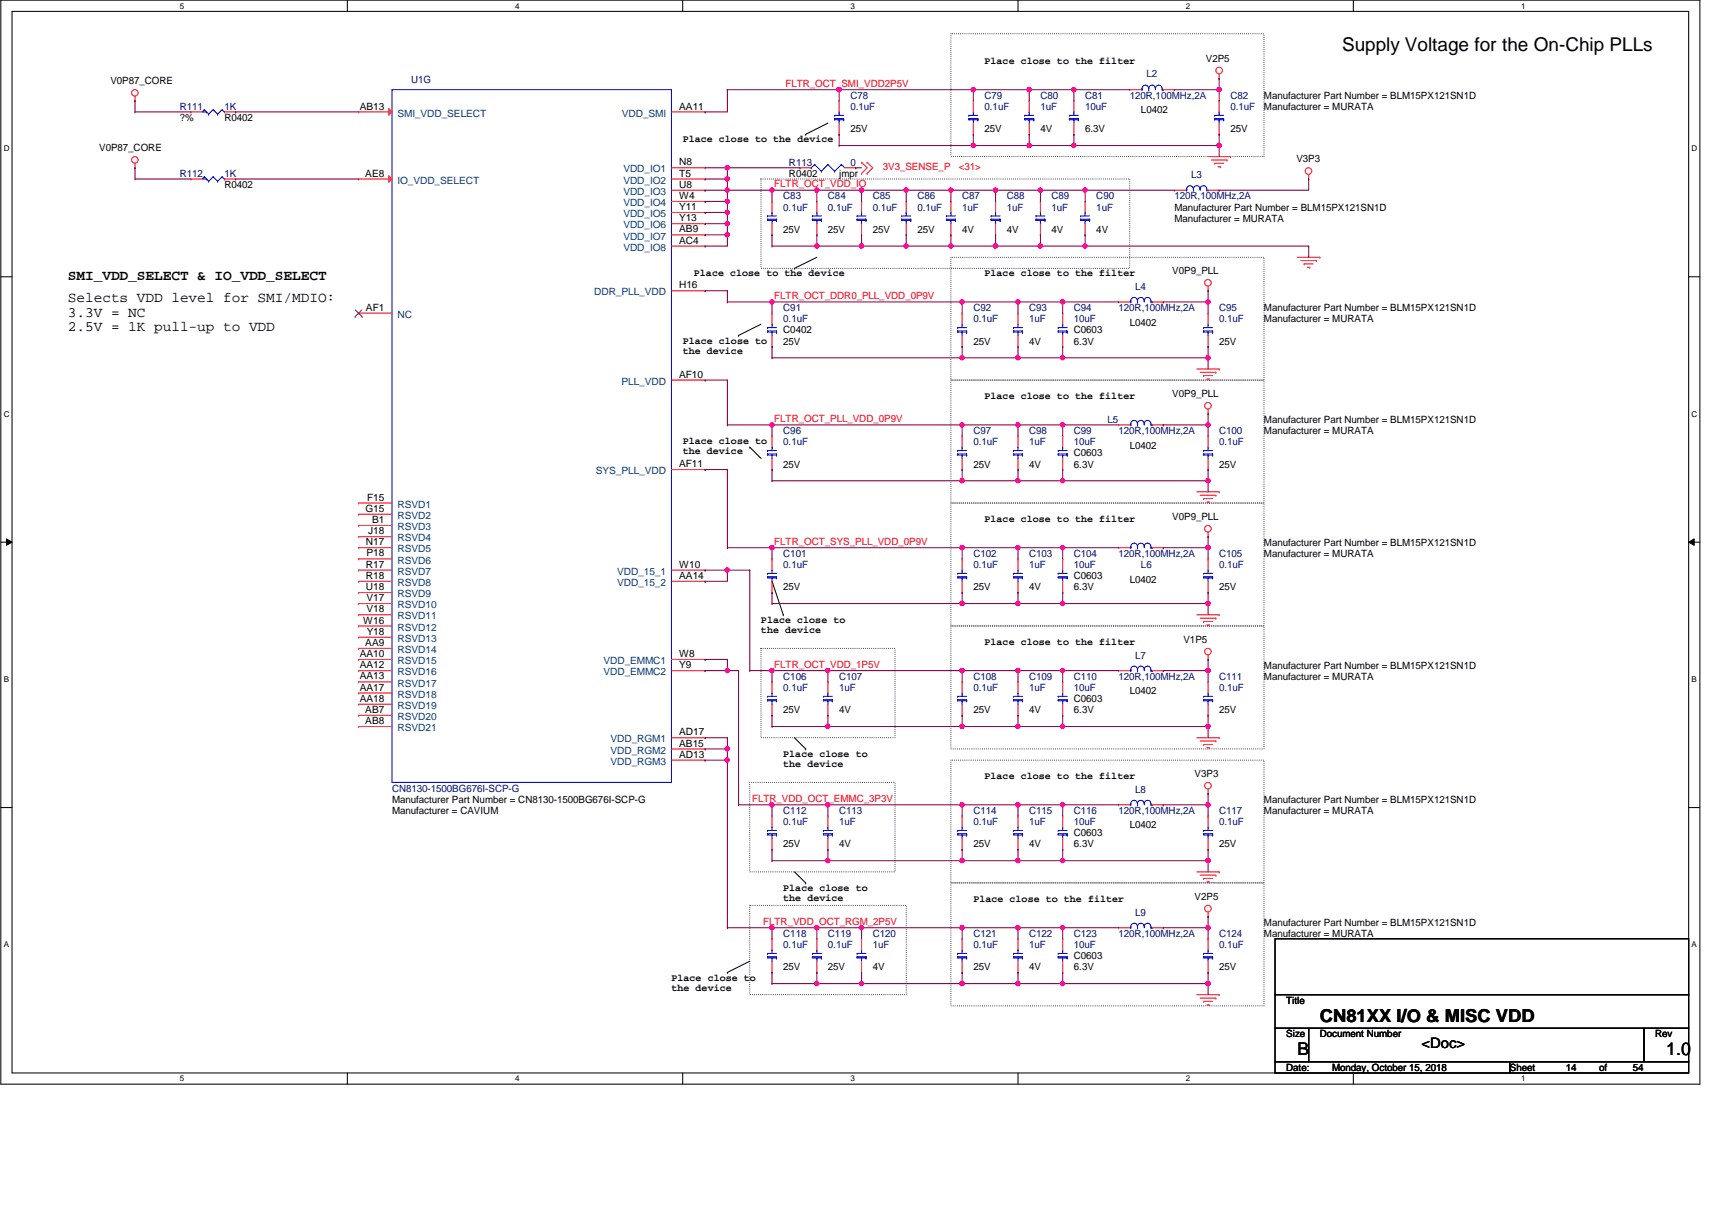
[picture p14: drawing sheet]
<svg xmlns="http://www.w3.org/2000/svg" width="420mm" height="297mm" viewBox="0 0 420 297" stroke-linecap="round" stroke-linejoin="round" font-family="sans-serif">
<defs><g id="words">
<text font-size="4.7" x="329.4" y="12.5">Supply Voltage for the On-Chip PLLs</text>
<g font-size="4.4">
<text x="323.9" y="251">CN81XX I/O &amp; MISC VDD</text>
<text x="318.4" y="259.1">B</text>
<text x="408.9" y="259.1">1.0</text>
</g>
<g font-size="3.6">
<text x="16.7" y="68.8">SMI_VDD_SELECT &amp; IO_VDD_SELECT</text>
<text x="16.7" y="74.2">Selects VDD level for SMI/MDIO:</text>
<text x="16.7" y="77.7">3.3V = NC</text>
<text x="16.7" y="81.3">2.5V = 1K pull-up to VDD</text>
<text x="348.9" y="257.3">&lt;Doc&gt;</text>
</g>
<g font-size="2.5">
<text x="241.6" y="15.7">Place close to the filter</text>
<text x="295.9" y="15.2">V2P5</text>
<text x="27.1" y="20.7">V0P87_CORE</text>
<text x="44.1" y="29.7">?%</text>
<text x="55.1" y="29.7">R0402</text>
<text x="88.3" y="26.9">AB13</text>
<text x="166.7" y="26.9">AA11</text>
<text x="280" y="27.8">L0402</text>
<text x="310.2" y="27">Manufacturer = MURATA</text>
<text x="310.2" y="24.3">Manufacturer Part Number = BLM15PX121SN1D</text>
<text x="167.5" y="35">Place close to the device</text>
<text x="208.7" y="32.5">25V</text>
<text x="241.6" y="32.5">25V</text>
<text x="255.3" y="32.5">4V</text>
<text x="266.3" y="32.5">6.3V</text>
<text x="302" y="32.5">25V</text>
<text x="24.3" y="37.1">V0P87_CORE</text>
<text x="166.7" y="40.6">N8</text>
<text x="318.2" y="39.9">V3P3</text>
<text x="55.1" y="46.2">R0402</text>
<text x="89.7" y="43.3">AE8</text>
<text x="166.7" y="43.3">T5</text>
<text x="166.7" y="46.1">U8</text>
<text x="193.6" y="43.4">R0402</text>
<text x="205.9" y="43.4">jmpr</text>
<text x="166.7" y="48.9">W4</text>
<text x="166.7" y="51.6">Y11</text>
<text x="288.2" y="51.7">Manufacturer Part Number = BLM15PX121SN1D</text>
<text x="166.7" y="54.3">Y13</text>
<text x="166.7" y="57.1">AB9</text>
<text x="166.7" y="59.8">AC4</text>
<text x="192.2" y="57.1">25V</text>
<text x="203.2" y="57.1">25V</text>
<text x="214.2" y="57.1">25V</text>
<text x="225.2" y="57.1">25V</text>
<text x="236.1" y="57.1">4V</text>
<text x="247.1" y="57.1">4V</text>
<text x="258.1" y="57.1">4V</text>
<text x="269.1" y="57.1">4V</text>
<text x="288.2" y="54.4">Manufacturer = MURATA</text>
<text x="166.7" y="70.8">H16</text>
<text x="170.3" y="67.9">Place close to the device</text>
<text x="241.6" y="67.9">Place close to the filter</text>
<text x="287.7" y="67.3">V0P9_PLL</text>
<text x="89.8" y="76.3">AF1</text>
<text x="310.2" y="76.4">Manufacturer Part Number = BLM15PX121SN1D</text>
<text x="192.2" y="81.8">C0402</text>
<text x="263.6" y="81.8">C0603</text>
<text x="277.3" y="79.9">L0402</text>
<text x="310.2" y="79.1">Manufacturer = MURATA</text>
<text x="167.5" y="84.3">Place close to</text>
<text x="167.5" y="86.8">the device</text>
<text x="192.2" y="84.6">25V</text>
<text x="238.9" y="84.6">25V</text>
<text x="252.6" y="84.6">4V</text>
<text x="263.6" y="84.6">6.3V</text>
<text x="299.2" y="84.6">25V</text>
<text x="166.7" y="92.7">AF10</text>
<text x="241.6" y="98">Place close to the filter</text>
<text x="287.7" y="97.5">V0P9_PLL</text>
<text x="310.2" y="106.6">Manufacturer = MURATA</text>
<text x="310.2" y="103.8">Manufacturer Part Number = BLM15PX121SN1D</text>
<text x="167.5" y="109">Place close to</text>
<text x="167.5" y="111.5">the device</text>
<text x="263.6" y="112">C0603</text>
<text x="277.3" y="110.1">L0402</text>
<text x="166.7" y="114.7">AF11</text>
<text x="192.2" y="114.8">25V</text>
<text x="238.9" y="114.8">25V</text>
<text x="252.6" y="114.8">4V</text>
<text x="263.6" y="114.8">6.3V</text>
<text x="299.2" y="114.8">25V</text>
<text x="89.7" y="125.6">G15</text>
<text x="90.1" y="122.9">F15</text>
<text x="90.4" y="131.1">J18</text>
<text x="91.3" y="128.4">B1</text>
<text x="241.6" y="128.2">Place close to the filter</text>
<text x="287.7" y="127.7">V0P9_PLL</text>
<text x="89.8" y="133.9">N17</text>
<text x="89.9" y="136.6">P18</text>
<text x="310.2" y="136.7">Manufacturer = MURATA</text>
<text x="310.2" y="134">Manufacturer Part Number = BLM15PX121SN1D</text>
<text x="89.8" y="139.4">R17</text>
<text x="89.8" y="142.1">R18</text>
<text x="166.7" y="139.4">W10</text>
<text x="166.7" y="142.1">AA14</text>
<text x="263.6" y="142.2">C0603</text>
<text x="277.3" y="143">L0402</text>
<text x="89.8" y="144.9">U18</text>
<text x="89.9" y="147.6">V17</text>
<text x="192.2" y="144.9">25V</text>
<text x="238.9" y="144.9">25V</text>
<text x="252.6" y="144.9">4V</text>
<text x="263.6" y="144.9">6.3V</text>
<text x="299.2" y="144.9">25V</text>
<text x="89.1" y="153.1">W16</text>
<text x="89.9" y="150.3">V18</text>
<text x="90" y="155.8">Y18</text>
<text x="186.8" y="152.9">Place close to</text>
<text x="186.8" y="155.4">the device</text>
<text x="88.3" y="161.3">AA10</text>
<text x="89.7" y="158.6">AA9</text>
<text x="166.7" y="161.3">W8</text>
<text x="241.6" y="158.4">Place close to the filter</text>
<text x="290.4" y="157.8">V1P5</text>
<text x="88.3" y="164">AA12</text>
<text x="88.3" y="166.8">AA13</text>
<text x="166.7" y="164">Y9</text>
<text x="310.2" y="166.9">Manufacturer = MURATA</text>
<text x="310.2" y="164.1">Manufacturer Part Number = BLM15PX121SN1D</text>
<text x="88.3" y="169.5">AA17</text>
<text x="88.3" y="172.3">AA18</text>
<text x="263.6" y="172.4">C0603</text>
<text x="277.3" y="170.4">L0402</text>
<text x="89.7" y="175">AB7</text>
<text x="89.7" y="177.8">AB8</text>
<text x="192.2" y="175.1">25V</text>
<text x="205.9" y="175.1">4V</text>
<text x="238.9" y="175.1">25V</text>
<text x="252.6" y="175.1">4V</text>
<text x="263.6" y="175.1">6.3V</text>
<text x="299.2" y="175.1">25V</text>
<text x="166.7" y="180.5">AD17</text>
<text x="166.7" y="183.3">AB15</text>
<text x="192.2" y="185.8">Place close to</text>
<text x="166.7" y="186">AD13</text>
<text x="192.2" y="188.3">the device</text>
<text x="241.6" y="191.3">Place close to the filter</text>
<text x="293.2" y="190.8">V3P3</text>
<text x="96.2" y="197.1">Manufacturer Part Number = CN8130-1500BG676I-SCP-G</text>
<text x="310.2" y="197.1">Manufacturer Part Number = BLM15PX121SN1D</text>
<text x="96.2" y="199.8">Manufacturer = CAVIUM</text>
<text x="277.3" y="203.4">L0402</text>
<text x="310.2" y="199.8">Manufacturer = MURATA</text>
<text x="192.2" y="208">25V</text>
<text x="205.9" y="208">4V</text>
<text x="238.9" y="208">25V</text>
<text x="252.6" y="208">4V</text>
<text x="263.6" y="205.3">C0603</text>
<text x="263.6" y="208">6.3V</text>
<text x="299.2" y="208">25V</text>
<text x="192.2" y="218.7">Place close to</text>
<text x="192.2" y="221.2">the device</text>
<text x="238.9" y="221.5">Place close to the filter</text>
<text x="293.2" y="220.9">V2P5</text>
<text x="310.2" y="227.2">Manufacturer Part Number = BLM15PX121SN1D</text>
<text x="310.2" y="230">Manufacturer = MURATA</text>
<text x="192.2" y="238.2">25V</text>
<text x="203.2" y="238.2">25V</text>
<text x="214.2" y="238.2">4V</text>
<text x="238.9" y="238.2">25V</text>
<text x="252.6" y="238.2">4V</text>
<text x="263.6" y="235.5">C0603</text>
<text x="263.6" y="238.2">6.3V</text>
<text x="299.2" y="238.2">25V</text>
<text x="164.8" y="240.7">Place close to</text>
<text x="164.8" y="243.2">the device</text>
<text x="315.7" y="246.4">Title</text>
<text x="315.7" y="254.7">Size</text>
<text x="323.9" y="254.7">Document Number</text>
<text x="406.2" y="254.7">Rev</text>
<text x="315.7" y="262.9">Date:</text>
<text x="326.9" y="262.9">Monday, October 15, 2018</text>
<text x="370.5" y="262.9">Sheet</text>
<text x="384.2" y="262.9">14</text>
<text x="392.5" y="262.9">of</text>
<text x="400.7" y="262.9">54</text>
</g>
<g font-size="2.5" fill="#000080">
<text x="100.9" y="20.4">U1G</text>
<text x="281.4" y="19">L2</text>
<text x="44.1" y="27">R111</text>
<text x="55.1" y="27">1K</text>
<text x="208.7" y="24.3">C78</text>
<text x="208.7" y="27">0.1uF</text>
<text x="241.6" y="24.3">C79</text>
<text x="241.6" y="27">0.1uF</text>
<text x="255.3" y="24.3">C80</text>
<text x="255.3" y="27">1uF</text>
<text x="266.3" y="24.3">C81</text>
<text x="266.3" y="27">10uF</text>
<text x="277.3" y="24.3">120R,100MHz,2A</text>
<text x="302" y="24.3">C82</text>
<text x="302" y="27">0.1uF</text>
<text x="193.6" y="40.7">R113</text>
<text x="208.7" y="40.7">0</text>
<text x="44.1" y="43.4">R112</text>
<text x="55.1" y="43.4">1K</text>
<text x="292.3" y="43.7">L3</text>
<text x="192.2" y="48.9">C83</text>
<text x="192.2" y="51.7">0.1uF</text>
<text x="203.2" y="48.9">C84</text>
<text x="203.2" y="51.7">0.1uF</text>
<text x="214.2" y="48.9">C85</text>
<text x="214.2" y="51.7">0.1uF</text>
<text x="225.2" y="48.9">C86</text>
<text x="225.2" y="51.7">0.1uF</text>
<text x="236.1" y="48.9">C87</text>
<text x="236.1" y="51.7">1uF</text>
<text x="247.1" y="48.9">C88</text>
<text x="247.1" y="51.7">1uF</text>
<text x="258.1" y="48.9">C89</text>
<text x="258.1" y="51.7">1uF</text>
<text x="269.1" y="48.9">C90</text>
<text x="269.1" y="51.7">1uF</text>
<text x="288.2" y="48.9">120R,100MHz,2A</text>
<text x="278.6" y="71.2">L4</text>
<text x="192.2" y="76.4">C91</text>
<text x="238.9" y="76.4">C92</text>
<text x="252.6" y="76.4">C93</text>
<text x="263.6" y="76.4">C94</text>
<text x="274.5" y="76.4">120R,100MHz,2A</text>
<text x="299.2" y="76.4">C95</text>
<text x="192.2" y="79.1">0.1uF</text>
<text x="238.9" y="79.1">0.1uF</text>
<text x="252.6" y="79.1">1uF</text>
<text x="263.6" y="79.1">10uF</text>
<text x="299.2" y="79.1">0.1uF</text>
<text x="192.2" y="106.6">C96</text>
<text x="238.9" y="106.6">C97</text>
<text x="252.6" y="106.6">C98</text>
<text x="263.6" y="106.6">C99</text>
<text x="271.8" y="103.8">L5</text>
<text x="274.5" y="106.6">120R,100MHz,2A</text>
<text x="299.2" y="106.6">C100</text>
<text x="192.2" y="109.3">0.1uF</text>
<text x="238.9" y="109.3">0.1uF</text>
<text x="252.6" y="109.3">1uF</text>
<text x="263.6" y="109.3">10uF</text>
<text x="299.2" y="109.3">0.1uF</text>
<text x="192.2" y="136.7">C101</text>
<text x="238.9" y="136.7">C102</text>
<text x="252.6" y="136.7">C103</text>
<text x="263.6" y="136.7">C104</text>
<text x="274.5" y="136.7">120R,100MHz,2A</text>
<text x="299.2" y="136.7">C105</text>
<text x="192.2" y="139.4">0.1uF</text>
<text x="238.9" y="139.4">0.1uF</text>
<text x="252.6" y="139.4">1uF</text>
<text x="263.6" y="139.4">10uF</text>
<text x="280" y="139.4">L6</text>
<text x="299.2" y="139.4">0.1uF</text>
<text x="278.6" y="161.7">L7</text>
<text x="192.2" y="166.9">C106</text>
<text x="205.9" y="166.9">C107</text>
<text x="238.9" y="166.9">C108</text>
<text x="252.6" y="166.9">C109</text>
<text x="263.6" y="166.9">C110</text>
<text x="274.5" y="166.9">120R,100MHz,2A</text>
<text x="299.2" y="166.9">C111</text>
<text x="192.2" y="169.6">0.1uF</text>
<text x="205.9" y="169.6">1uF</text>
<text x="238.9" y="169.6">0.1uF</text>
<text x="252.6" y="169.6">1uF</text>
<text x="263.6" y="169.6">10uF</text>
<text x="299.2" y="169.6">0.1uF</text>
<text x="96.2" y="194.3">CN8130-1500BG676I-SCP-G</text>
<text x="278.6" y="194.6">L8</text>
<text x="192.2" y="199.8">C112</text>
<text x="192.2" y="202.6">0.1uF</text>
<text x="205.9" y="199.8">C113</text>
<text x="205.9" y="202.6">1uF</text>
<text x="238.9" y="199.8">C114</text>
<text x="238.9" y="202.6">0.1uF</text>
<text x="252.6" y="199.8">C115</text>
<text x="252.6" y="202.6">1uF</text>
<text x="263.6" y="199.8">C116</text>
<text x="263.6" y="202.6">10uF</text>
<text x="274.5" y="199.8">120R,100MHz,2A</text>
<text x="299.2" y="199.8">C117</text>
<text x="299.2" y="202.6">0.1uF</text>
<text x="278.6" y="224.7">L9</text>
<text x="192.2" y="230">C118</text>
<text x="192.2" y="232.7">0.1uF</text>
<text x="203.2" y="230">C119</text>
<text x="203.2" y="232.7">0.1uF</text>
<text x="214.2" y="230">C120</text>
<text x="214.2" y="232.7">1uF</text>
<text x="238.9" y="230">C121</text>
<text x="238.9" y="232.7">0.1uF</text>
<text x="252.6" y="230">C122</text>
<text x="252.6" y="232.7">1uF</text>
<text x="263.6" y="230">C123</text>
<text x="263.6" y="232.7">10uF</text>
<text x="274.5" y="230">120R,100MHz,2A</text>
<text x="299.2" y="230">C124</text>
<text x="299.2" y="232.7">0.1uF</text>
</g>
<g font-size="2.5" fill="#f00">
<text x="192.8" y="21.3">FLTR_OCT_SMI_VDD2P5V</text>
<text x="216.7" y="41.8">3V3_SENSE_P</text>
<text x="235.3" y="41.8">&lt;31&gt;</text>
<text x="190" y="45.9">FLTR_OCT_VDD_IO</text>
<text x="190" y="73.4">FLTR_OCT_DDR0_PLL_VDD_0P9V</text>
<text x="190" y="103.5">FLTR_OCT_PLL_VDD_0P9V</text>
<text x="190" y="133.7">FLTR_OCT_SYS_PLL_VDD_0P9V</text>
<text x="190" y="163.9">FLTR_OCT_VDD_1P5V</text>
<text x="184.6" y="196.8">FLTR_VDD_OCT_EMMC_3P3V</text>
<text x="187.3" y="227">FLTR_VDD_OCT_RGM_2P5V</text>
</g>
<g font-size="2.5" fill="#004080">
<text x="97.6" y="28.6">SMI_VDD_SELECT</text>
<text x="152.6" y="28.6">VDD_SMI</text>
<text x="97.6" y="45.1">IO_VDD_SELECT</text>
<text x="153" y="42.3">VDD_IO1</text>
<text x="153" y="45.1">VDD_IO2</text>
<text x="153" y="47.8">VDD_IO3</text>
<text x="153" y="50.6">VDD_IO4</text>
<text x="153" y="53.3">VDD_IO5</text>
<text x="153" y="56">VDD_IO6</text>
<text x="153" y="58.8">VDD_IO7</text>
<text x="153" y="61.6">VDD_IO8</text>
<text x="145.8" y="72.5">DDR_PLL_VDD</text>
<text x="97.6" y="78">NC</text>
<text x="152.5" y="94.4">PLL_VDD</text>
<text x="146.3" y="116.4">SYS_PLL_VDD</text>
<text x="97.6" y="124.6">RSVD1</text>
<text x="97.6" y="127.4">RSVD2</text>
<text x="97.6" y="130.1">RSVD3</text>
<text x="97.6" y="132.9">RSVD4</text>
<text x="97.6" y="135.6">RSVD5</text>
<text x="97.6" y="138.3">RSVD6</text>
<text x="97.6" y="141.1">RSVD7</text>
<text x="97.6" y="143.8">RSVD8</text>
<text x="151.5" y="141.1">VDD_15_1</text>
<text x="151.5" y="143.8">VDD_15_2</text>
<text x="97.6" y="146.6">RSVD9</text>
<text x="97.6" y="149.3">RSVD10</text>
<text x="97.6" y="152.1">RSVD11</text>
<text x="97.6" y="154.8">RSVD12</text>
<text x="97.6" y="157.6">RSVD13</text>
<text x="97.6" y="160.3">RSVD14</text>
<text x="97.6" y="163">RSVD15</text>
<text x="97.6" y="165.8">RSVD16</text>
<text x="148.1" y="163">VDD_EMMC1</text>
<text x="148.1" y="165.8">VDD_EMMC2</text>
<text x="97.6" y="168.5">RSVD17</text>
<text x="97.6" y="171.3">RSVD18</text>
<text x="97.6" y="174">RSVD19</text>
<text x="97.6" y="176.7">RSVD20</text>
<text x="97.6" y="179.5">RSVD21</text>
<text x="149.8" y="182.2">VDD_RGM1</text>
<text x="149.8" y="185">VDD_RGM2</text>
<text x="149.8" y="187.7">VDD_RGM3</text>
</g>
<g font-size="2">
<text x="44.1" y="2.1">5</text>
<text x="126.4" y="2.1">4</text>
<text x="208.7" y="2.1">3</text>
<text x="291" y="2.1">2</text>
<text x="373.3" y="2.1">1</text>
<text x=".9" y="37.1">D</text>
<text x="415.2" y="37.1">D</text>
<text x=".9" y="102.3">C</text>
<text x="415.2" y="102.3">C</text>
<text x=".9" y="167.4">B</text>
<text x="415.2" y="167.4">B</text>
<text x=".9" y="232.6">A</text>
<text x="415.2" y="232.6">A</text>
<text x="44.1" y="265.5">5</text>
<text x="126.4" y="265.5">4</text>
<text x="208.7" y="265.5">3</text>
<text x="291" y="265.5">2</text>
<text x="373.3" y="265.5">1</text>
</g>
</g></defs>
<path d="M.2 0h417v266.1h-417zM3 2.8h411.4v260.6h-411.4z" fill="none" stroke="#000" stroke-width=".25"/>
<g fill="#fff">
<path d="M44.1 .3h1.1v2.2h-1.1z"/>
<path d="M44.1 263.7h1.1v2.2h-1.1z"/>
</g>
<path d="M85.2 0v2.8M85.2 263.4v2.7" fill="none" stroke="#000" stroke-width=".25"/>
<g fill="#fff">
<path d="M126.4 .3h1.1v2.2h-1.1z"/>
<path d="M126.4 263.7h1.1v2.2h-1.1z"/>
</g>
<path d="M167.5 0v2.8M167.5 263.4v2.7" fill="none" stroke="#000" stroke-width=".25"/>
<g fill="#fff">
<path d="M208.7 .3h1.1v2.2h-1.1z"/>
<path d="M208.7 263.7h1.1v2.2h-1.1z"/>
</g>
<path d="M249.8 0v2.8M249.8 263.4v2.7" fill="none" stroke="#000" stroke-width=".25"/>
<g fill="#fff">
<path d="M291 .3h1.1v2.2h-1.1z"/>
<path d="M291 263.7h1.1v2.2h-1.1z"/>
</g>
<path d="M332.1 0v2.8M332.1 263.4v2.7" fill="none" stroke="#000" stroke-width=".25"/>
<g fill="#fff">
<path d="M373.3 .3h1.1v2.2h-1.1z"/>
<path d="M373.3 263.7h1.1v2.2h-1.1z"/>
<path d="M.9 35.3h1.4v2.2h-1.4z"/>
<path d="M415.2 35.3h1.3v2.2h-1.3z"/>
<path d="M.9 100.5h1.4v2.2h-1.4z"/>
<path d="M415.2 100.5h1.3v2.2h-1.3z"/>
</g>
<path d="M.2 67.9h2.8M414.4 67.9h2.8" fill="none" stroke="#000" stroke-width=".25"/>
<g fill="#fff">
<path d="M.9 165.7h1.3v2.2h-1.3z"/>
<path d="M415.2 165.7h1.3v2.2h-1.3z"/>
</g>
<path d="M.2 133.1h2.8M1.6 132.3l1.4 .8-1.4 .8zM414.4 133.1l1.4-.8v1.6zM414.4 133.1h2.8" fill="none" stroke="#000" stroke-width=".25"/>
<path d="M1.6 132.3l1.4 .8-1.4 .8zM414.4 133.1l1.4-.8v1.6z" fill="#000"/>
<g fill="#fff">
<path d="M.9 230.8h1.3v2.2h-1.3z"/>
<path d="M415.2 230.8h1.3v2.2h-1.3z"/>
</g>
<g fill="none" stroke="#000" stroke-width=".25">
<path d="M197.7 33h.1M203.2 30.2l-5.5 2.8M186.8 79.6l-5.5 2.7M195 65.9h.1M200.5 63.2l-5.5 2.7M181.3 82.3h.1M184 109.8h.1M184 109.8l2.8 2.7M189.5 142.7l2.7 8.2M192.2 150.9h.1M.2 198.2h2.8M195 181.1l2.7 2.8"/>
<path d="M197.7 183.9h.1M414.4 198.2h2.8M195 214l2.7 2.7M197.7 216.7h.1M178.5 238.7h.1M184 236l-5.5 2.7M312.9 230.5h101.5v13.7h-101.5zM312.9 244.2h101.5v8.2h-101.5zM312.9 252.4h8.3v8.2h-8.3zM321.2 252.4h82.3v8.2h-82.3zM403.5 252.4h10.9v8.2h-10.9zM312.9 260.6h57.6v2.8h-57.6z"/>
<path d="M370.5 260.6h43.9v2.8h-43.9z"/>
</g>
<path d="M233.4 8.3h76.8v30.1h-76.8zM186.8 43.9h90.5v22h-90.5zM233.4 63.2h76.8v30.1h-76.8zM233.4 93.3h76.8v30.2h-76.8zM233.4 123.5h76.8v30.2h-76.8zM186.8 159.2h32.9v21.9h-32.9zM233.4 153.7h76.8v30.2h-76.8zM184 192.1h35.7v21.9h-35.7zM233.4 186.6h76.8v30.1h-76.8zM233.4 216.7h76.8v30.2h-76.8zM184 222.2h38.4v22h-38.4z" fill="none" stroke="#000" stroke-width=".25" stroke-dasharray="0 .5"/>
<g fill="none" stroke="#f00" stroke-width=".25">
<path d="M299.2 19.3h.1M299.2 18.2v1.1M33.1 24.7h.1M33.1 23.6v1.1M164.8 27.5h8.2M173 27.5h.1M211.4 39.8h.1M211.4 39.8l1.4 1.4-1.4 1.4M212.8 39.8h.1M212.8 39.8l1.4 1.4-1.4 1.4M296.5 38.4h5.5M297.3 39.3h3.8"/>
<path d="M301.1 39.3h.1M302 38.4h.1M33.1 41.2h.1M33.1 40.1v1.1M211.4 42.6h.1M212.8 42.6h.1M298.1 40.1h.1M298.1 40.1h2.2M298.9 40.9h.6M299.5 40.9h.1M321.2 43.9h.1M321.2 42.8v1.1"/>
<path d="M164.8 71.4h8.2M173 71.4h.1M274.5 74.1h.1M274.5 74.1h2.8M282.8 74.1h2.7M285.5 74.1h.1M296.5 71.4h.1M296.5 70.3v1.1M318.4 63.2h5.5M319.2 64h3.9M320.1 64.8h.1M320.1 64.8h2.2"/>
<path d="M320.9 65.6h.5M321.4 65.6h.1M323.1 64h.1M323.9 63.2h.1M164.8 93.3h8.2M173 93.3h.1M293.7 90.6h5.5M294.5 91.4h3.9M295.4 92.2h.1M295.4 92.2h2.2M296.2 93h.5M296.7 93h.1"/>
<path d="M298.4 91.4h.1M299.2 90.6h.1M164.8 115.3h8.2M173 115.3h.1M296.5 101.6h.1M296.5 100.5v1.1M293.7 120.7h5.5M294.5 121.6h3.9M295.4 122.4h.1M295.4 122.4h2.2M296.2 123.2h.5M296.5 131.7h.1"/>
<path d="M296.5 130.6v1.1M296.7 123.2h.1M298.4 121.6h.1M299.2 120.7h.1M293.7 150.9h5.5M294.5 151.8h3.9M295.4 152.6h.1M295.4 152.6h2.2M296.2 153.4h.5M296.7 153.4h.1M298.4 151.8h.1M299.2 150.9h.1"/>
<path d="M296.5 161.9h.1M296.5 160.8v1.1M293.7 181.1h5.5M294.5 181.9h3.9M295.4 182.8h.1M295.4 182.8h2.2M296.2 183.6h.5M296.5 194.8h.1M296.5 193.7v1.1M296.7 183.6h.1M298.4 181.9h.1M299.2 181.1h.1"/>
<path d="M236.1 208.5h.1M236.1 200.3h.1M236.1 200.3v2.7M236.1 205.8v2.7M293.7 214h5.5M294.5 214.8h3.9M295.4 215.6h.1M295.4 215.6h2.2M296.2 216.5h.5M296.7 216.5h.1M298.4 214.8h.1M299.2 214h.1"/>
<path d="M296.5 225h.1M296.5 223.9v1.1M293.7 244.2h5.5M294.5 245h3.9M295.4 245.8h.1M295.4 245.8h2.2M296.2 246.7h.5M296.7 246.7h.1M298.4 245h.1M299.2 244.2h.1"/>
<circle cx="299.2" cy="17.3" r=".81"/>
<circle cx="33.1" cy="39.2" r=".81"/>
<circle cx="33.1" cy="22.8" r=".8"/>
<circle cx="321.1" cy="42" r=".81"/>
<circle cx="296.4" cy="69.4" r=".81"/>
<circle cx="296.4" cy="99.6" r=".81"/>
<circle cx="296.4" cy="129.8" r=".81"/>
<circle cx="296.5" cy="160" r=".8"/>
<circle cx="296.4" cy="192.9" r=".81"/>
<circle cx="296.4" cy="223.1" r=".81"/>
</g>
<g fill="none" stroke="#00f" stroke-width=".25">
<path d="M96.2 22h68.6v170.1h-68.6zM277.3 74.1h.2M277.5 74.1h.1M277.5 73.8h.1M277.5 73.8a.8 .8 0 0 1 .8-.8 .8 .8 0 0 1 .8 .8M277.5 73.8v.3M279.2 74.1h.1M279.2 73.8a.8 .8 0 0 1 .8-.8 .8 .8 0 0 1 .8 .8M279.2 73.8v.3M280.8 73.8h.1M280.8 73.8a.8 .8 0 0 1 .8-.8 .8 .8 0 0 1 .8 .8M280.8 73.8v.3"/>
<path d="M282.5 74.1h.1M282.5 74.1h.3M282.5 73.8v.3M282.8 74.1h.1M235 203.9h.1M235 204.7h.1M235 204.7v.3h2.2M235 203.9h2.2M235 204.7h2.2M236.1 205h.1M236.1 203h.1M236.1 203v.9"/>
<path d="M236.1 205v.8M237.2 205h.1M237.2 204.7h.1M237.2 204.7v.3"/>
</g>
<path d="M95.4 26.7l.8 .8-.8 .8z" fill="#f00"/>
<g fill="none" stroke="#f00" stroke-width=".25">
<path d="M88 27.5h.1M88 27.5h8.2M95.4 26.7l.8 .8-.8 .8zM88 76.9h.1M88 76.9h8.2M88 123.5h.1M88 126.2h.1M88 129h.1M88 131.7h.1M88 134.5h.1M88 137.2h.1M88 140h.1"/>
<path d="M88 123.5h8.2M88 126.2h8.2M88 129h8.2M88 131.7h8.2M88 134.5h8.2M88 137.2h8.2M88 140h8.2M164.8 140h8.2M173 140h.1M88 142.7h.1M88 145.5h.1M88 148.2h.1"/>
<path d="M88 150.9h.1M88 153.7h.1M88 156.4h.1M88 159.2h.1M88 142.7h8.2M88 145.5h8.2M88 148.2h8.2M88 150.9h8.2M88 153.7h8.2M88 156.4h8.2M88 159.2h8.2M88 161.9h.1"/>
<path d="M88 164.6h.1M88 167.4h.1M88 170.1h.1M88 172.9h.1M88 175.6h.1M88 178.4h.1M88 161.9h8.2M88 164.6h8.2M88 167.4h8.2M88 170.1h8.2M88 172.9h8.2M88 175.6h8.2"/>
<path d="M88 178.4h8.2"/>
</g>
<path d="M87.2 77.7h.1M87.2 76.1l1.6 1.6M88.8 76.1l-1.6 1.6M88.8 77.7h.1" fill="none" stroke="#804000" stroke-width=".25"/>
<path d="M95.4 43.1l.8 .8-.8 .8z" fill="#f00"/>
<g fill="none" stroke="#f00" stroke-width=".25">
<path d="M46.9 27.5h.1M46.9 27.5h2.7M55.1 27.5h2.7M57.8 27.5h.1M205.9 33h.1M205.9 24.7h.1M205.9 24.7v2.8M205.9 30.2v2.8M238.9 33h.1M238.9 24.7h.1M238.9 24.7v2.8M238.9 30.2v2.8"/>
<path d="M252.6 33h.1M252.6 24.7h.1M252.6 24.7v2.8M252.6 30.2v2.8M263.6 33h.1M263.6 24.7h.1M263.6 24.7v2.8M263.6 30.2v2.8M277.3 22h.1M277.3 22h2.7M285.5 22h2.7M288.2 22h.1"/>
<path d="M299.2 33h.1M299.2 24.7h.1M299.2 24.7v2.8M299.2 30.2v2.8M46.9 43.9h.1M46.9 43.9h2.7M55.1 43.9h2.7M57.8 43.9h.1M88 43.9h.1M88 43.9h8.2M95.4 43.1l.8 .8-.8 .8zM164.8 43.9h8.2"/>
<path d="M164.8 41.2h8.2M164.8 46.7h8.2M164.8 49.4h8.2M164.8 52.2h8.2M164.8 54.9h8.2M164.8 57.7h8.2M173 41.2h.1M173 43.9h.1M173 46.7h.1M173 49.4h.1M173 52.2h.1M173 54.9h.1"/>
<path d="M173 57.7h.1M189.5 57.7h.1M189.5 49.4h.1M189.5 49.4v2.8M189.5 54.9v2.8M196.3 41.2h.1M196.3 41.2h2.8M200.5 57.7h.1M200.5 49.4h.1M200.5 49.4v2.8M200.5 54.9v2.8M207.3 41.2h2.7"/>
<path d="M210 41.2h.1M211.4 57.7h.1M211.4 49.4h.1M211.4 49.4v2.8M211.4 54.9v2.8M222.4 57.7h.1M222.4 49.4h.1M222.4 49.4v2.8M222.4 54.9v2.8M233.4 57.7h.1M233.4 49.4h.1M233.4 49.4v2.8"/>
<path d="M233.4 54.9v2.8M244.3 57.7h.1M244.3 49.4h.1M244.3 49.4v2.8M244.3 54.9v2.8M255.3 57.7h.1M255.3 49.4h.1M255.3 49.4v2.8M255.3 54.9v2.8M266.3 57.7h.1M266.3 49.4h.1M266.3 49.4v2.8"/>
<path d="M266.3 54.9v2.8M288.2 46.7h.1M288.2 46.7h2.8M296.5 46.7h2.7M299.2 46.7h.1M164.8 60.4h8.2M173 60.4h.1M189.5 76.9h.1M189.5 76.9v2.7M236.1 76.9h.1M236.1 76.9v2.7M249.8 76.9h.1"/>
<path d="M249.8 76.9v2.7M260.8 76.9h.1M260.8 76.9v2.7M296.5 76.9h.1M296.5 76.9v2.7M189.5 85.1h.1M189.5 82.3v2.8M236.1 85.1h.1M236.1 82.3v2.8M249.8 85.1h.1M249.8 82.3v2.8M260.8 85.1h.1"/>
<path d="M260.8 82.3v2.8M296.5 85.1h.1M296.5 82.3v2.8M189.5 115.3h.1M189.5 107h.1M189.5 107v2.8M189.5 112.5v2.8M236.1 115.3h.1M236.1 107h.1M236.1 107v2.8M236.1 112.5v2.8M249.8 115.3h.1"/>
<path d="M249.8 107h.1M249.8 107v2.8M249.8 112.5v2.8M260.8 115.3h.1M260.8 107h.1M260.8 107v2.8M260.8 112.5v2.8M274.5 104.3h.1M274.5 104.3h2.8M282.8 104.3h2.7M285.5 104.3h.1M296.5 115.3h.1"/>
<path d="M296.5 107h.1M296.5 107v2.8M296.5 112.5v2.8M189.5 137.2h.1M189.5 137.2v2.8M236.1 137.2h.1M236.1 137.2v2.8M249.8 137.2h.1M249.8 137.2v2.8M260.8 137.2h.1M260.8 137.2v2.8M274.5 134.5h.1"/>
<path d="M274.5 134.5h2.8M282.8 134.5h2.7M285.5 134.5h.1M296.5 137.2h.1M296.5 137.2v2.8M164.8 142.7h8.2M173 142.7h.1M189.5 145.5h.1M189.5 142.7v2.8M236.1 145.5h.1M236.1 142.7v2.8M249.8 145.5h.1"/>
<path d="M249.8 142.7v2.8M260.8 145.5h.1M260.8 142.7v2.8M296.5 145.5h.1M296.5 142.7v2.8M164.8 161.9h8.2M164.8 164.6h8.2M173 161.9h.1M173 164.6h.1M189.5 175.6h.1M189.5 167.4h.1M189.5 167.4v2.7"/>
<path d="M189.5 172.9v2.7M203.2 175.6h.1M203.2 167.4h.1M203.2 167.4v2.7M203.2 172.9v2.7M236.1 175.6h.1M236.1 167.4h.1M236.1 167.4v2.7M236.1 172.9v2.7M249.8 175.6h.1M249.8 167.4h.1M249.8 167.4v2.7"/>
<path d="M249.8 172.9v2.7M260.8 175.6h.1M260.8 167.4h.1M260.8 167.4v2.7M260.8 172.9v2.7M274.5 164.6h.1M274.5 164.6h2.8M282.8 164.6h2.7M285.5 164.6h.1M296.5 175.6h.1M296.5 167.4h.1M296.5 167.4v2.7"/>
<path d="M296.5 172.9v2.7M164.8 181.1h8.2M164.8 183.9h8.2M164.8 186.6h8.2M173 181.1h.1M173 183.9h.1M173 186.6h.1M274.5 197.6h.1M274.5 197.6h2.8M282.8 197.6h2.7M285.5 197.6h.1M189.5 208.5h.1"/>
<path d="M189.5 200.3h.1M189.5 200.3v2.7M189.5 205.8v2.7M203.2 208.5h.1M203.2 200.3h.1M203.2 200.3v2.7M203.2 205.8v2.7M249.8 208.5h.1M249.8 200.3h.1M249.8 200.3v2.7M249.8 205.8v2.7M260.8 208.5h.1"/>
<path d="M260.8 200.3h.1M260.8 200.3v2.7M260.8 205.8v2.7M296.5 208.5h.1M296.5 200.3h.1M296.5 200.3v2.7M296.5 205.8v2.7M189.5 238.7h.1M189.5 230.5h.1M189.5 230.5v2.7M189.5 236v2.7M200.5 238.7h.1"/>
<path d="M200.5 230.5h.1M200.5 230.5v2.7M200.5 236v2.7M211.4 238.7h.1M211.4 230.5h.1M211.4 230.5v2.7M211.4 236v2.7M236.1 238.7h.1M236.1 230.5h.1M236.1 230.5v2.7M236.1 236v2.7M249.8 238.7h.1"/>
<path d="M249.8 230.5h.1M249.8 230.5v2.7M249.8 236v2.7M260.8 238.7h.1M260.8 230.5h.1M260.8 230.5v2.7M260.8 236v2.7M274.5 227.8h.1M274.5 227.8h2.8M282.8 227.8h2.7M285.5 227.8h.1M296.5 238.7h.1"/>
<path d="M296.5 230.5h.1M296.5 230.5v2.7M296.5 236v2.7"/>
</g>
<g fill="none" stroke="#00f" stroke-width=".25">
<path d="M50.2 26.9h.1M50.2 26.9l-.6 .6h1.1M50.2 26.9l1 1.1M50.7 27.5h.1M51.2 28h.1M52.3 26.9h.1M52.3 26.9l-1.1 1.1M52.3 26.9l1.1 1.1M53.4 28h.1M54.5 26.9h.1M54.5 26.9l-1.1 1.1M54.5 26.9l.6 .6"/>
<path d="M55.1 27.5h.1M204.8 28.3h.1M204.8 29.1h.1M204.8 29.1v.3h2.2M204.8 28.3h2.2M204.8 29.1h2.2M205.9 29.4h.1M205.9 27.5h.1M205.9 27.5v.8M205.9 29.4v.8M207 29.4h.1M207 29.1h.1"/>
<path d="M207 29.1v.3M237.8 28.3h.1M237.8 29.1h.1M237.8 29.1v.3h2.2M237.8 28.3h2.2M237.8 29.1h2.2M238.9 29.4h.1M238.9 27.5h.1M238.9 27.5v.8M238.9 29.4v.8M240 29.4h.1M240 29.1h.1"/>
<path d="M240 29.1v.3M251.5 28.3h.1M251.5 29.1h.1M251.5 29.1v.3h2.2M251.5 28.3h2.2M251.5 29.1h2.2M252.6 29.4h.1M252.6 27.5h.1M252.6 27.5v.8M252.6 29.4v.8M253.7 29.4h.1M253.7 29.1h.1"/>
<path d="M253.7 29.1v.3M262.5 28.3h.1M262.5 29.1h.1M262.5 29.1v.3h2.2M262.5 28.3h2.2M262.5 29.1h2.2M263.6 29.4h.1M263.6 27.5h.1M263.6 27.5v.8M263.6 29.4v.8M264.7 29.4h.1M264.7 29.1h.1"/>
<path d="M264.7 29.1v.3M280 22h.3M280.3 22h.1M280.3 21.7h.1M280.3 21.7a.8 .8 0 0 1 .8-.8 .8 .8 0 0 1 .8 .8M280.3 21.7v.3M281.9 22h.1M283.5 21.7a.83 .83 0 0 0-.9-.8 .83 .83 0 0 0-.7 1.1M283.6 21.7h.1M283.6 21.7a.8 .8 0 0 1 .8-.8 .8 .8 0 0 1 .8 .8M283.6 21.7v.3M285.2 22h.1"/>
<path d="M285.2 22h.3M285.2 21.7v.3M285.5 22h.1M298.1 28.3h.1M298.1 29.1h.1M298.1 29.1v.3h2.2M298.1 28.3h2.2M298.1 29.1h2.2M299.2 29.4h.1M299.2 27.5h.1M299.2 27.5v.8M299.2 29.4v.8"/>
<path d="M300.3 29.4h.1M300.3 29.1h.1M300.3 29.1v.3M50.2 43.4h.1M50.2 43.4l-.6 .5h1.1M50.2 43.4l1 1.1M50.7 43.9h.1M51.2 44.5h.1M52.3 43.4h.1M52.3 43.4l-1.1 1.1M52.3 43.4l1.1 1.1M53.4 44.5h.1"/>
<path d="M54.5 43.4h.1M54.5 43.4l-1.1 1.1M54.5 43.4l.6 .5M55.1 43.9h.1M188.4 53h.1M188.4 53.8h.1M188.4 53.8v.3h2.2M188.4 53h2.2M188.4 53.8h2.2M189.5 54.1h.1M189.5 52.2h.1M189.5 52.2v.8"/>
<path d="M189.5 54.1v.8M190.6 54.1h.1M190.6 53.8h.1M190.6 53.8v.3M199.1 41.2h.1M199.4 53h.1M199.4 53.8h.1M199.4 53.8v.3h2.2M199.4 53h2.2M199.4 53.8h2.2M199.9 40.4h.1M199.9 40.4l1.7 1.6"/>
<path d="M199.9 40.4l-.8 .8M200.5 54.1h.1M200.5 52.2h.1M200.5 52.2v.8M200.5 54.1v.8M201.6 54.1h.1M201.6 53.8h.1M201.6 42h.1M201.6 53.8v.3M203.2 40.4h.1M203.2 40.4l1.6 1.6M203.2 40.4l-1.6 1.6"/>
<path d="M204.8 42h.1M206.5 40.4h.1M206.5 40.4l.8 .8M206.5 40.4l-1.7 1.6M210.3 53h.1M210.3 53.8h.1M210.3 53.8v.3h2.2M210.3 53h2.2M210.3 53.8h2.2M211.4 54.1h.1M211.4 52.2h.1M211.4 52.2v.8"/>
<path d="M211.4 54.1v.8M212.5 54.1h.1M212.5 53.8h.1M212.5 53.8v.3M221.3 53h.1M221.3 53.8h.1M221.3 53.8v.3h2.2M221.3 53h2.2M221.3 53.8h2.2M222.4 54.1h.1M222.4 52.2h.1M222.4 52.2v.8"/>
<path d="M222.4 54.1v.8M223.5 54.1h.1M223.5 53.8h.1M223.5 53.8v.3M232.3 53h.1M232.3 53.8h.1M232.3 53.8v.3h2.2M232.3 53h2.2M232.3 53.8h2.2M233.4 54.1h.1M233.4 52.2h.1M233.4 52.2v.8"/>
<path d="M233.4 54.1v.8M234.5 54.1h.1M234.5 53.8h.1M234.5 53.8v.3M243.2 53h.1M243.2 53.8h.1M243.2 53.8v.3h2.2M243.2 53h2.2M243.2 53.8h2.2M244.3 54.1h.1M244.3 52.2h.1M244.3 52.2v.8"/>
<path d="M244.3 54.1v.8M245.4 54.1h.1M245.4 53.8h.1M245.4 53.8v.3M254.2 53h.1M254.2 53.8h.1M254.2 53.8v.3h2.2M254.2 53h2.2M254.2 53.8h2.2M255.3 54.1h.1M255.3 52.2h.1M255.3 52.2v.8"/>
<path d="M255.3 54.1v.8M256.4 54.1h.1M256.4 53.8h.1M256.4 53.8v.3M265.2 53h.1M265.2 53.8h.1M265.2 53.8v.3h2.2M265.2 53h2.2M265.2 53.8h2.2M266.3 54.1h.1M266.3 52.2h.1M266.3 52.2v.8"/>
<path d="M266.3 54.1v.8M267.4 54.1h.1M267.4 53.8h.1M267.4 53.8v.3M291 46.7h.2M291.2 46.7h.1M291.2 46.4h.1M291.2 46.4a.8 .8 0 0 1 .8-.8 .8 .8 0 0 1 .9 .8M291.2 46.4v.3M292.9 46.7h.1M294.5 46.4a.83 .83 0 0 0-1-.8 .83 .83 0 0 0-.6 1.1M294.5 46.4h.1"/>
<path d="M294.5 46.4a.8 .8 0 0 1 .8-.8 .8 .8 0 0 1 .9 .8M294.5 46.4v.3M296.2 46.7h.1M296.2 46.7h.3M296.2 46.4v.3M296.5 46.7h.1M189.5 79.6h.1M189.5 79.6v.8M236.1 79.6h.1M236.1 79.6v.8M249.8 79.6h.1M249.8 79.6v.8"/>
<path d="M260.8 79.6h.1M260.8 79.6v.8M296.5 79.6h.1M296.5 79.6v.8M188.4 80.4h.1M188.4 81.2h.1M188.4 81.2v.3h2.2M188.4 80.4h2.2M188.4 81.2h2.2M189.5 81.5h.1M189.5 81.5v.8M190.6 81.5h.1"/>
<path d="M190.6 81.2h.1M190.6 81.2v.3M235 80.4h.1M235 81.2h.1M235 81.2v.3h2.2M235 80.4h2.2M235 81.2h2.2M236.1 81.5h.1M236.1 81.5v.8M237.2 81.5h.1M237.2 81.2h.1M237.2 81.2v.3"/>
<path d="M248.7 80.4h.1M248.7 81.2h.1M248.7 81.2v.3h2.2M248.7 80.4h2.2M248.7 81.2h2.2M249.8 81.5h.1M249.8 81.5v.8M250.9 81.5h.1M250.9 81.2h.1M250.9 81.2v.3M259.7 80.4h.1M259.7 81.2h.1"/>
<path d="M259.7 81.2v.3h2.2M259.7 80.4h2.2M259.7 81.2h2.2M260.8 81.5h.1M260.8 81.5v.8M261.9 81.5h.1M261.9 81.2h.1M261.9 81.2v.3M295.4 80.4h.1M295.4 81.2h.1M295.4 81.2v.3h2.2M295.4 80.4h2.2"/>
<path d="M295.4 81.2h2.2M296.5 81.5h.1M296.5 81.5v.8M297.6 81.5h.1M297.6 81.2h.1M297.6 81.2v.3M188.4 110.6h.1M188.4 111.4h.1M188.4 111.4v.3h2.2M188.4 110.6h2.2M188.4 111.4h2.2M189.5 111.7h.1"/>
<path d="M189.5 109.8h.1M189.5 109.8v.8M189.5 111.7v.8M190.6 111.7h.1M190.6 111.4h.1M190.6 111.4v.3M235 110.6h.1M235 111.4h.1M235 111.4v.3h2.2M235 110.6h2.2M235 111.4h2.2M236.1 111.7h.1"/>
<path d="M236.1 109.8h.1M236.1 109.8v.8M236.1 111.7v.8M237.2 111.7h.1M237.2 111.4h.1M237.2 111.4v.3M248.7 110.6h.1M248.7 111.4h.1M248.7 111.4v.3h2.2M248.7 110.6h2.2M248.7 111.4h2.2M249.8 111.7h.1"/>
<path d="M249.8 109.8h.1M249.8 109.8v.8M249.8 111.7v.8M250.9 111.7h.1M250.9 111.4h.1M250.9 111.4v.3M259.7 110.6h.1M259.7 111.4h.1M259.7 111.4v.3h2.2M259.7 110.6h2.2M259.7 111.4h2.2M260.8 111.7h.1"/>
<path d="M260.8 109.8h.1M260.8 109.8v.8M260.8 111.7v.8M261.9 111.7h.1M261.9 111.4h.1M261.9 111.4v.3M277.3 104.3h.2M277.5 104.3h.1M277.5 104h.1M277.5 104a.8 .8 0 0 1 .8-.8 .8 .8 0 0 1 .8 .8M277.5 104v.3M279.2 104.3h.1"/>
<path d="M279.2 104a.8 .8 0 0 1 .8-.8 .8 .8 0 0 1 .8 .8M279.2 104v.3M280.8 104h.1M280.8 104a.8 .8 0 0 1 .8-.8 .8 .8 0 0 1 .8 .8M280.8 104v.3M282.5 104.3h.1M282.5 104v.3M282.5 104.3h.3M282.8 104.3h.1M295.4 110.6h.1M295.4 111.4h.1M295.4 111.4v.3h2.2"/>
<path d="M295.4 110.6h2.2M295.4 111.4h2.2M296.5 111.7h.1M296.5 109.8h.1M296.5 109.8v.8M296.5 111.7v.8M297.6 111.7h.1M297.6 111.4h.1M297.6 111.4v.3M189.5 140h.1M189.5 140v.8M236.1 140h.1"/>
<path d="M236.1 140v.8M249.8 140h.1M249.8 140v.8M260.8 140h.1M260.8 140v.8M277.3 134.5h.2M277.5 134.5h.1M277.5 134.2h.1M277.5 134.2v.3M279.1 134.2a.8 .8 0 0 0-.8-.8 .8 .8 0 0 0-.8 .8M279.2 134.5h.1M279.2 134.2v.3"/>
<path d="M280.8 134.2a.8 .8 0 0 0-.8-.8 .8 .8 0 0 0-.8 .8M280.8 134.2h.1M280.8 134.2v.3M282.4 134.2a.8 .8 0 0 0-.8-.8 .8 .8 0 0 0-.8 .8M282.5 134.5h.1M282.5 134.2v.3M282.5 134.5h.3M282.8 134.5h.1M296.5 140h.1M296.5 140v.8M188.4 140.8h.1M188.4 141.6h.1"/>
<path d="M188.4 141.6v.3h2.2M188.4 140.8h2.2M188.4 141.6h2.2M189.5 141.9h.1M189.5 141.9v.8M190.6 141.9h.1M190.6 141.6h.1M190.6 141.6v.3M235 140.8h.1M235 141.6h.1M235 141.6v.3h2.2M235 140.8h2.2"/>
<path d="M235 141.6h2.2M236.1 141.9h.1M236.1 141.9v.8M237.2 141.9h.1M237.2 141.6h.1M237.2 141.6v.3M248.7 140.8h.1M248.7 141.6h.1M248.7 141.6v.3h2.2M248.7 140.8h2.2M248.7 141.6h2.2M249.8 141.9h.1"/>
<path d="M249.8 141.9v.8M250.9 141.9h.1M250.9 141.6h.1M250.9 141.6v.3M259.7 140.8h.1M259.7 141.6h.1M259.7 141.6v.3h2.2M259.7 140.8h2.2M259.7 141.6h2.2M260.8 141.9h.1M260.8 141.9v.8M261.9 141.9h.1"/>
<path d="M261.9 141.6h.1M261.9 141.6v.3M295.4 140.8h.1M295.4 141.6h.1M295.4 141.6v.3h2.2M295.4 140.8h2.2M295.4 141.6h2.2M296.5 141.9h.1M296.5 141.9v.8M297.6 141.9h.1M297.6 141.6h.1M297.6 141.6v.3"/>
<path d="M188.4 170.9h.1M188.4 171.8h.1M188.4 171.8v.2h2.2M188.4 170.9h2.2M188.4 171.8h2.2M189.5 172h.1M189.5 170.1h.1M189.5 170.1v.8M189.5 172v.9M190.6 172h.1M190.6 171.8h.1M190.6 171.8v.2"/>
<path d="M202.1 170.9h.1M202.1 171.8h.1M202.1 171.8v.2h2.2M202.1 170.9h2.2M202.1 171.8h2.2M203.2 172h.1M203.2 170.1h.1M203.2 170.1v.8M203.2 172v.9M204.3 172h.1M204.3 171.8h.1M204.3 171.8v.2"/>
<path d="M235 170.9h.1M235 171.8h.1M235 171.8v.2h2.2M235 170.9h2.2M235 171.8h2.2M236.1 172h.1M236.1 170.1h.1M236.1 170.1v.8M236.1 172v.9M237.2 172h.1M237.2 171.8h.1M237.2 171.8v.2"/>
<path d="M248.7 170.9h.1M248.7 171.8h.1M248.7 171.8v.2h2.2M248.7 170.9h2.2M248.7 171.8h2.2M249.8 172h.1M249.8 170.1h.1M249.8 170.1v.8M249.8 172v.9M250.9 172h.1M250.9 171.8h.1M250.9 171.8v.2"/>
<path d="M259.7 170.9h.1M259.7 171.8h.1M259.7 171.8v.2h2.2M259.7 170.9h2.2M259.7 171.8h2.2M260.8 172h.1M260.8 170.1h.1M260.8 170.1v.8M260.8 172v.9M261.9 172h.1M261.9 171.8h.1M261.9 171.8v.2"/>
<path d="M277.3 164.6h.2M277.5 164.6h.1M277.5 164.4h.1M277.5 164.4v.2M279.1 164.3a.8 .8 0 0 0-.8-.8 .8 .8 0 0 0-.8 .9M279.2 164.6h.1M280.8 164.3a.83 .83 0 0 0-1-.8 .83 .83 0 0 0-.6 1.1M280.8 164.4h.1M280.8 164.4v.2M282.4 164.3a.8 .8 0 0 0-.8-.8 .8 .8 0 0 0-.8 .9M282.5 164.6h.1M282.5 164.4v.2"/>
<path d="M282.5 164.6h.3M282.8 164.6h.1M295.4 170.9h.1M295.4 171.8h.1M295.4 171.8v.2h2.2M295.4 170.9h2.2M295.4 171.8h2.2M296.5 172h.1M296.5 170.1h.1M296.5 170.1v.8M296.5 172v.9M297.6 172h.1"/>
<path d="M297.6 171.8h.1M297.6 171.8v.2M277.3 197.6h.2M277.5 197.6h.1M277.5 197.3h.1M277.5 197.3a.8 .8 0 0 1 .8-.8 .8 .8 0 0 1 .8 .8M277.5 197.3v.3M279.2 197.6h.1M279.2 197.3a.8 .8 0 0 1 .8-.8 .8 .8 0 0 1 .8 .8M279.2 197.3v.3M280.8 197.3h.1M280.8 197.3a.8 .8 0 0 1 .8-.8 .8 .8 0 0 1 .8 .8"/>
<path d="M280.8 197.3v.3M282.5 197.6h.1M282.5 197.3v.3M282.5 197.6h.3M282.8 197.6h.1M188.4 203.9h.1M188.4 204.7h.1M188.4 204.7v.3h2.2M188.4 203.9h2.2M188.4 204.7h2.2M189.5 205h.1M189.5 203h.1"/>
<path d="M189.5 203v.9M189.5 205v.8M190.6 205h.1M190.6 204.7h.1M190.6 204.7v.3M202.1 203.9h.1M202.1 204.7h.1M202.1 204.7v.3h2.2M202.1 203.9h2.2M202.1 204.7h2.2M203.2 205h.1M203.2 203h.1"/>
<path d="M203.2 203v.9M203.2 205v.8M204.3 205h.1M204.3 204.7h.1M204.3 204.7v.3M248.7 203.9h.1M248.7 204.7h.1M248.7 204.7v.3h2.2M248.7 203.9h2.2M248.7 204.7h2.2M249.8 205h.1M249.8 203h.1"/>
<path d="M249.8 203v.9M249.8 205v.8M250.9 205h.1M250.9 204.7h.1M250.9 204.7v.3M259.7 203.9h.1M259.7 204.7h.1M259.7 204.7v.3h2.2M259.7 203.9h2.2M259.7 204.7h2.2M260.8 205h.1M260.8 203h.1"/>
<path d="M260.8 203v.9M260.8 205v.8M261.9 205h.1M261.9 204.7h.1M261.9 204.7v.3M295.4 203.9h.1M295.4 204.7h.1M295.4 204.7v.3h2.2M295.4 203.9h2.2M295.4 204.7h2.2M296.5 205h.1M296.5 203h.1"/>
<path d="M296.5 203v.9M296.5 205v.8M297.6 205h.1M297.6 204.7h.1M297.6 204.7v.3M188.4 234.1h.1M188.4 234.9h.1M188.4 234.9v.3h2.2M188.4 234.1h2.2M188.4 234.9h2.2M189.5 235.2h.1M189.5 233.2h.1"/>
<path d="M189.5 233.2v.9M189.5 235.2v.8M190.6 235.2h.1M190.6 234.9h.1M190.6 234.9v.3M199.4 234.1h.1M199.4 234.9h.1M199.4 234.9v.3h2.2M199.4 234.1h2.2M199.4 234.9h2.2M200.5 235.2h.1M200.5 233.2h.1"/>
<path d="M200.5 233.2v.9M200.5 235.2v.8M201.6 235.2h.1M201.6 234.9h.1M201.6 234.9v.3M210.3 234.1h.1M210.3 234.9h.1M210.3 234.9v.3h2.2M210.3 234.1h2.2M210.3 234.9h2.2M211.4 235.2h.1M211.4 233.2h.1"/>
<path d="M211.4 233.2v.9M211.4 235.2v.8M212.5 235.2h.1M212.5 234.9h.1M212.5 234.9v.3M235 234.1h.1M235 234.9h.1M235 234.9v.3h2.2M235 234.1h2.2M235 234.9h2.2M236.1 235.2h.1M236.1 233.2h.1"/>
<path d="M236.1 233.2v.9M236.1 235.2v.8M237.2 235.2h.1M237.2 234.9h.1M237.2 234.9v.3M248.7 234.1h.1M248.7 234.9h.1M248.7 234.9v.3h2.2M248.7 234.1h2.2M248.7 234.9h2.2M249.8 235.2h.1M249.8 233.2h.1"/>
<path d="M249.8 233.2v.9M249.8 235.2v.8M250.9 235.2h.1M250.9 234.9h.1M250.9 234.9v.3M259.7 234.1h.1M259.7 234.9h.1M259.7 234.9v.3h2.2M259.7 234.1h2.2M259.7 234.9h2.2M260.8 235.2h.1M260.8 233.2h.1"/>
<path d="M260.8 233.2v.9M260.8 235.2v.8M261.9 235.2h.1M261.9 234.9h.1M261.9 234.9v.3M277.3 227.8h.2M277.5 227.8h.1M277.5 227.5h.1M277.5 227.5a.8 .8 0 0 1 .8-.8 .8 .8 0 0 1 .8 .8M277.5 227.5v.3M279.2 227.8h.1M279.2 227.5a.8 .8 0 0 1 .8-.8 .8 .8 0 0 1 .8 .8"/>
<path d="M279.2 227.5v.3M280.8 227.5h.1M280.8 227.5a.8 .8 0 0 1 .8-.8 .8 .8 0 0 1 .8 .8M280.8 227.5v.3M282.5 227.8h.1M282.5 227.8h.3M282.5 227.5v.3M282.8 227.8h.1M295.4 234.1h.1M295.4 234.9h.1M295.4 234.9v.3h2.2M295.4 234.1h2.2"/>
<path d="M295.4 234.9h2.2M296.5 235.2h.1M296.5 233.2h.1M296.5 233.2v.9M296.5 235.2v.8M297.6 235.2h.1M297.6 234.9h.1M297.6 234.9v.3"/>
</g>
<path d="M299.2 19.3h.1M299.2 19.3v2.7h-11M205.9 33h.1M205.9 33v2.7M288.2 22h.1M299.2 35.7h.1M299.2 35.7v2.7" fill="none" stroke="#800040" stroke-width=".25"/>
<circle cx="299.2" cy="35.7" r=".54" fill="#f0f"/>
<circle cx="299.2" cy="35.7" r=".54" fill="none" stroke="#f0f" stroke-width=".25"/>
<path d="M205.9 22h.1M205.9 22h33" fill="none" stroke="#800040" stroke-width=".25"/>
<circle cx="238.8" cy="22" r=".54" fill="#f0f"/>
<circle cx="238.8" cy="22" r=".54" fill="none" stroke="#f0f" stroke-width=".25"/>
<circle cx="205.9" cy="22" r=".54" fill="#f0f"/>
<circle cx="205.9" cy="22" r=".54" fill="none" stroke="#f0f" stroke-width=".25"/>
<path d="M205.9 35.7h.1M205.9 35.7h33" fill="none" stroke="#800040" stroke-width=".25"/>
<circle cx="238.8" cy="35.7" r=".54" fill="#f0f"/>
<circle cx="238.8" cy="35.7" r=".54" fill="none" stroke="#f0f" stroke-width=".25"/>
<path d="M299.2 22h.1M299.2 22v2.7" fill="none" stroke="#800040" stroke-width=".25"/>
<circle cx="299.2" cy="22" r=".54" fill="#f0f"/>
<circle cx="299.2" cy="22" r=".54" fill="none" stroke="#f0f" stroke-width=".25"/>
<g fill="none" stroke="#800040" stroke-width=".25">
<path d="M33.1 27.5h.1M33.1 24.7h.1M33.1 27.5h13.8M33.1 24.7v2.8M57.8 27.5h.1M57.8 27.5h30.2M178.5 22h.1M178.5 22h27.4M299.2 33h.1M299.2 33v2.7M178.5 74.1h.1M178.5 74.1h11"/>
<path d="M189.5 85.1h.1M189.5 87.8h.1M189.5 85.1v2.7M189.5 87.8h46.6"/>
</g>
<circle cx="236.1" cy="87.8" r=".54" fill="#f0f"/>
<circle cx="236.1" cy="87.8" r=".54" fill="none" stroke="#f0f" stroke-width=".25"/>
<path d="M189.5 74.1h.1M189.5 74.1v2.8M189.5 74.1h46.6" fill="none" stroke="#800040" stroke-width=".25"/>
<circle cx="236.1" cy="74.1" r=".54" fill="#f0f"/>
<circle cx="236.1" cy="74.1" r=".54" fill="none" stroke="#f0f" stroke-width=".25"/>
<circle cx="189.4" cy="74.1" r=".54" fill="#f0f"/>
<circle cx="189.4" cy="74.1" r=".54" fill="none" stroke="#f0f" stroke-width=".25"/>
<path d="M296.5 71.4h.1M296.5 71.4v2.7" fill="none" stroke="#800040" stroke-width=".25"/>
<circle cx="296.5" cy="74.1" r=".54" fill="#f0f"/>
<circle cx="296.5" cy="74.1" r=".54" fill="none" stroke="#f0f" stroke-width=".25"/>
<g fill="none" stroke="#800040" stroke-width=".25">
<path d="M33.1 41.2h.1M33.1 43.9h.1M33.1 41.2v2.7M33.1 43.9h13.8M57.8 43.9h.1M57.8 43.9h30.2M321.2 43.9h.1M321.2 43.9v2.8M266.3 60.4h.1M266.3 60.4h54.9M285.5 74.1h.1M285.5 74.1h11"/>
<path d="M296.5 74.1h.1M296.5 74.1v2.8M296.5 87.8h.1M296.5 85.1h.1M296.5 85.1v5.5"/>
</g>
<circle cx="266.3" cy="60.4" r=".54" fill="#f0f"/>
<circle cx="266.3" cy="60.4" r=".54" fill="none" stroke="#f0f" stroke-width=".25"/>
<g fill="none" stroke="#800040" stroke-width=".25">
<path d="M189.5 57.7h.1M189.5 46.7h.1M189.5 46.7v2.7M189.5 57.7v2.7M200.5 46.7h.1M200.5 57.7h.1M200.5 46.7h10.9M200.5 46.7v2.7M200.5 57.7v2.7M211.4 57.7h.1M211.4 57.7v2.7M244.3 46.7h.1"/>
<path d="M244.3 46.7h11M266.3 46.7h.1M266.3 46.7h21.9M299.2 46.7h.1M299.2 46.7h22M321.2 60.4h.1M321.2 60.4v2.8"/>
</g>
<circle cx="211.4" cy="46.7" r=".54" fill="#f0f"/>
<circle cx="211.4" cy="46.7" r=".54" fill="none" stroke="#f0f" stroke-width=".25"/>
<circle cx="200.5" cy="46.7" r=".54" fill="#f0f"/>
<circle cx="200.5" cy="46.7" r=".54" fill="none" stroke="#f0f" stroke-width=".25"/>
<path d="M211.4 46.7h.1M211.4 46.7v2.7M200.5 60.4h.1M200.5 60.4h10.9" fill="none" stroke="#800040" stroke-width=".25"/>
<circle cx="211.4" cy="60.4" r=".54" fill="#f0f"/>
<circle cx="211.4" cy="60.4" r=".54" fill="none" stroke="#f0f" stroke-width=".25"/>
<circle cx="200.5" cy="60.4" r=".54" fill="#f0f"/>
<circle cx="200.5" cy="60.4" r=".54" fill="none" stroke="#f0f" stroke-width=".25"/>
<path d="M222.4 46.7h.1M222.4 57.7h.1M222.4 46.7v2.7M222.4 57.7v2.7M233.4 57.7h.1M233.4 57.7v2.7" fill="none" stroke="#800040" stroke-width=".25"/>
<circle cx="233.3" cy="60.4" r=".54" fill="#f0f"/>
<circle cx="233.3" cy="60.4" r=".54" fill="none" stroke="#f0f" stroke-width=".25"/>
<path d="M211.4 46.7h.1M211.4 46.7h22M222.4 46.7h.1M233.4 46.7h.1M233.4 46.7v2.7M222.4 60.4h.1M222.4 60.4h11" fill="none" stroke="#800040" stroke-width=".25"/>
<circle cx="222.4" cy="46.7" r=".54" fill="#f0f"/>
<circle cx="222.4" cy="46.7" r=".54" fill="none" stroke="#f0f" stroke-width=".25"/>
<path d="M233.4 46.7h.1M233.4 46.7h10.9" fill="none" stroke="#800040" stroke-width=".25"/>
<circle cx="244.3" cy="46.7" r=".54" fill="#f0f"/>
<circle cx="244.3" cy="46.7" r=".54" fill="none" stroke="#f0f" stroke-width=".25"/>
<circle cx="233.3" cy="46.7" r=".54" fill="#f0f"/>
<circle cx="233.3" cy="46.7" r=".54" fill="none" stroke="#f0f" stroke-width=".25"/>
<path d="M189.5 46.7h.1M189.5 46.7h11" fill="none" stroke="#800040" stroke-width=".25"/>
<circle cx="189.4" cy="46.7" r=".54" fill="#f0f"/>
<circle cx="189.4" cy="46.7" r=".54" fill="none" stroke="#f0f" stroke-width=".25"/>
<path d="M211.4 60.4h.1M211.4 60.4h11" fill="none" stroke="#800040" stroke-width=".25"/>
<circle cx="222.4" cy="60.4" r=".54" fill="#f0f"/>
<circle cx="222.4" cy="60.4" r=".54" fill="none" stroke="#f0f" stroke-width=".25"/>
<path d="M244.3 57.7h.1M244.3 57.7v2.7M189.5 60.4h.1M189.5 60.4h11" fill="none" stroke="#800040" stroke-width=".25"/>
<circle cx="244.3" cy="60.4" r=".54" fill="#f0f"/>
<circle cx="244.3" cy="60.4" r=".54" fill="none" stroke="#f0f" stroke-width=".25"/>
<path d="M178.5 52.2h.1M178.5 46.7h.1M178.5 46.7v2.7M178.5 52.2v2.7M244.3 46.7h.1M244.3 46.7v2.7M233.4 60.4h.1M233.4 60.4h21.9M244.3 60.4h.1" fill="none" stroke="#800040" stroke-width=".25"/>
<circle cx="178.5" cy="46.7" r=".54" fill="#f0f"/>
<circle cx="178.5" cy="46.7" r=".54" fill="none" stroke="#f0f" stroke-width=".25"/>
<path d="M178.5 57.7h.1M178.5 41.2h.1M178.5 54.9h.1M178.5 41.2v2.7M178.5 54.9v5.5" fill="none" stroke="#800040" stroke-width=".25"/>
<circle cx="178.5" cy="57.6" r=".54" fill="#f0f"/>
<circle cx="178.5" cy="57.6" r=".54" fill="none" stroke="#f0f" stroke-width=".25"/>
<circle cx="178.5" cy="54.9" r=".54" fill="#f0f"/>
<circle cx="178.5" cy="54.9" r=".54" fill="none" stroke="#f0f" stroke-width=".25"/>
<g fill="none" stroke="#800040" stroke-width=".25">
<path d="M173 52.2h.1M173 54.9h.1M173 57.7h.1M173 46.7h.1M173 52.2h5.5M173 54.9h5.5M173 57.7h5.5M173 41.2h5.5M178.5 43.9h.1M178.5 41.2h.1M178.5 43.9v2.8h-5.5M173 60.4h.1"/>
<path d="M173 60.4h5.5"/>
</g>
<circle cx="178.5" cy="41.2" r=".54" fill="#f0f"/>
<circle cx="178.5" cy="41.2" r=".54" fill="none" stroke="#f0f" stroke-width=".25"/>
<path d="M173 43.9h.1M173 43.9h5.5" fill="none" stroke="#800040" stroke-width=".25"/>
<circle cx="178.5" cy="43.9" r=".54" fill="#f0f"/>
<circle cx="178.5" cy="43.9" r=".54" fill="none" stroke="#f0f" stroke-width=".25"/>
<path d="M178.5 46.7h.1M178.5 46.7h11M173 71.4h.1M173 71.4h5.5M178.5 104.3h.1M178.5 104.3h11M189.5 115.3h.1M189.5 118h.1M189.5 115.3v2.7M189.5 118h46.6" fill="none" stroke="#800040" stroke-width=".25"/>
<circle cx="236.1" cy="118" r=".54" fill="#f0f"/>
<circle cx="236.1" cy="118" r=".54" fill="none" stroke="#f0f" stroke-width=".25"/>
<path d="M189.5 104.3h.1M189.5 104.3v2.7M189.5 104.3h46.6" fill="none" stroke="#800040" stroke-width=".25"/>
<circle cx="236.1" cy="104.3" r=".54" fill="#f0f"/>
<circle cx="236.1" cy="104.3" r=".54" fill="none" stroke="#f0f" stroke-width=".25"/>
<circle cx="189.4" cy="104.3" r=".54" fill="#f0f"/>
<circle cx="189.4" cy="104.3" r=".54" fill="none" stroke="#f0f" stroke-width=".25"/>
<path d="M296.5 101.6h.1M296.5 101.6v2.7" fill="none" stroke="#800040" stroke-width=".25"/>
<circle cx="296.5" cy="104.3" r=".54" fill="#f0f"/>
<circle cx="296.5" cy="104.3" r=".54" fill="none" stroke="#f0f" stroke-width=".25"/>
<path d="M285.5 104.3h.1M285.5 104.3h11M296.5 104.3h.1M296.5 115.3h.1M296.5 104.3v2.7M296.5 115.3v2.7M178.5 134.5h.1M178.5 134.5h11M189.5 134.5h.1M189.5 134.5v2.7" fill="none" stroke="#800040" stroke-width=".25"/>
<circle cx="189.4" cy="134.4" r=".54" fill="#f0f"/>
<circle cx="189.4" cy="134.4" r=".54" fill="none" stroke="#f0f" stroke-width=".25"/>
<path d="M189.5 134.5h.1M189.5 134.5h46.6" fill="none" stroke="#800040" stroke-width=".25"/>
<circle cx="236.1" cy="134.4" r=".54" fill="#f0f"/>
<circle cx="236.1" cy="134.4" r=".54" fill="none" stroke="#f0f" stroke-width=".25"/>
<path d="M189.5 148.2h.1M189.5 148.2h46.6" fill="none" stroke="#800040" stroke-width=".25"/>
<circle cx="236.1" cy="148.1" r=".54" fill="#f0f"/>
<circle cx="236.1" cy="148.1" r=".54" fill="none" stroke="#f0f" stroke-width=".25"/>
<path d="M285.5 134.5h.1M285.5 134.5h11M296.5 131.7h.1M296.5 134.5h.1M296.5 131.7v5.5M296.5 148.2h.1M296.5 148.2v2.7" fill="none" stroke="#800040" stroke-width=".25"/>
<circle cx="296.5" cy="134.4" r=".54" fill="#f0f"/>
<circle cx="296.5" cy="134.4" r=".54" fill="none" stroke="#f0f" stroke-width=".25"/>
<path d="M296.5 145.5h.1M296.5 145.5v2.7M203.2 178.4h.1M203.2 178.4h32.9" fill="none" stroke="#800040" stroke-width=".25"/>
<circle cx="236.1" cy="178.3" r=".54" fill="#f0f"/>
<circle cx="236.1" cy="178.3" r=".54" fill="none" stroke="#f0f" stroke-width=".25"/>
<circle cx="203.2" cy="178.3" r=".54" fill="#f0f"/>
<circle cx="203.2" cy="178.3" r=".54" fill="none" stroke="#f0f" stroke-width=".25"/>
<path d="M203.2 175.6h.1M203.2 164.6h.1M203.2 175.6v2.8M203.2 164.6h32.9" fill="none" stroke="#800040" stroke-width=".25"/>
<circle cx="236.1" cy="164.6" r=".54" fill="#f0f"/>
<circle cx="236.1" cy="164.6" r=".54" fill="none" stroke="#f0f" stroke-width=".25"/>
<circle cx="203.2" cy="164.6" r=".54" fill="#f0f"/>
<circle cx="203.2" cy="164.6" r=".54" fill="none" stroke="#f0f" stroke-width=".25"/>
<path d="M203.2 164.6h.1M203.2 164.6v2.8M285.5 164.6h.1M285.5 164.6h11M296.5 161.9h.1M296.5 175.6h.1M296.5 164.6h.1M296.5 178.4h.1M296.5 161.9v5.5M296.5 175.6v5.5" fill="none" stroke="#800040" stroke-width=".25"/>
<circle cx="296.5" cy="164.6" r=".54" fill="#f0f"/>
<circle cx="296.5" cy="164.6" r=".54" fill="none" stroke="#f0f" stroke-width=".25"/>
<g fill="none" stroke="#800040" stroke-width=".25">
<path d="M173 93.3h.1M173 93.3h5.5M173 115.3h.1M173 115.3h5.5M296.5 118h.1M296.5 118v2.7M173 140h.1M173 140h5.5M181.3 197.6h.1M181.3 197.6h8.2M285.5 197.6h.1M285.5 197.6h11"/>
<path d="M296.5 194.8h.1M296.5 197.6h.1M296.5 194.8v5.5M296.5 208.5h.1M296.5 208.5v2.8"/>
</g>
<circle cx="296.5" cy="197.5" r=".54" fill="#f0f"/>
<circle cx="296.5" cy="197.5" r=".54" fill="none" stroke="#f0f" stroke-width=".25"/>
<path d="M173 161.9h.1M173 161.9h5.5M178.5 227.8h.1M178.5 227.8h11M296.5 225h.1M296.5 225v2.8" fill="none" stroke="#800040" stroke-width=".25"/>
<circle cx="296.5" cy="227.7" r=".54" fill="#f0f"/>
<circle cx="296.5" cy="227.7" r=".54" fill="none" stroke="#f0f" stroke-width=".25"/>
<path d="M173 186.6h.1M173 183.9h.1M173 183.9h5.5M178.5 183.9h.1M178.5 183.9v2.7h-5.5M285.5 227.8h.1M285.5 227.8h11M296.5 238.7h.1M296.5 227.8h.1M296.5 227.8v2.7M296.5 238.7v2.8" fill="none" stroke="#800040" stroke-width=".25"/>
<circle cx="178.5" cy="183.8" r=".54" fill="#f0f"/>
<circle cx="178.5" cy="183.8" r=".54" fill="none" stroke="#f0f" stroke-width=".25"/>
<path d="M178.5 161.9h.1M178.5 161.9v2.7" fill="none" stroke="#800040" stroke-width=".25"/>
<circle cx="178.5" cy="164.6" r=".54" fill="#f0f"/>
<circle cx="178.5" cy="164.6" r=".54" fill="none" stroke="#f0f" stroke-width=".25"/>
<path d="M178.5 140h.1M178.5 140v2.7h-5.5M173 142.7h.1M173 164.6h.1M173 164.6h5.5" fill="none" stroke="#800040" stroke-width=".25"/>
<circle cx="178.5" cy="139.9" r=".54" fill="#f0f"/>
<circle cx="178.5" cy="139.9" r=".54" fill="none" stroke="#f0f" stroke-width=".25"/>
<path d="M205.9 22h.1M205.9 22v2.7M178.5 140h.1M178.5 140h5.5M173 181.1h.1M173 181.1h5.5M178.5 181.1h.1M178.5 186.6h.1M178.5 181.1v2.8M178.5 186.6v41.2" fill="none" stroke="#800040" stroke-width=".25"/>
<circle cx="178.5" cy="186.6" r=".54" fill="#f0f"/>
<circle cx="178.5" cy="186.6" r=".54" fill="none" stroke="#f0f" stroke-width=".25"/>
<path d="M255.3 46.7h.1M255.3 46.7v2.7M255.3 46.7h11" fill="none" stroke="#800040" stroke-width=".25"/>
<circle cx="266.3" cy="46.7" r=".54" fill="#f0f"/>
<circle cx="266.3" cy="46.7" r=".54" fill="none" stroke="#f0f" stroke-width=".25"/>
<circle cx="255.3" cy="46.7" r=".54" fill="#f0f"/>
<circle cx="255.3" cy="46.7" r=".54" fill="none" stroke="#f0f" stroke-width=".25"/>
<path d="M255.3 57.7h.1M255.3 57.7v2.7M266.3 46.7h.1M266.3 46.7v2.7M255.3 60.4h.1M255.3 60.4h11" fill="none" stroke="#800040" stroke-width=".25"/>
<circle cx="255.3" cy="60.4" r=".54" fill="#f0f"/>
<circle cx="255.3" cy="60.4" r=".54" fill="none" stroke="#f0f" stroke-width=".25"/>
<g fill="none" stroke="#800040" stroke-width=".25">
<path d="M266.3 57.7h.1M266.3 57.7v2.7M178.5 71.4h.1M178.5 71.4v2.7M178.5 93.3h.1M178.5 93.3v11M178.5 115.3h.1M178.5 115.3v19.2M184 140h.1M184 140v24.6M178.5 164.6h.1M178.5 164.6h2.8"/>
<path d="M181.3 164.6h.1M181.3 164.6v33M184 164.6h.1M184 164.6h5.5M189.5 175.6h.1M189.5 164.6h.1M189.5 164.6v2.8M189.5 175.6v2.8"/>
</g>
<circle cx="189.4" cy="164.6" r=".54" fill="#f0f"/>
<circle cx="189.4" cy="164.6" r=".54" fill="none" stroke="#f0f" stroke-width=".25"/>
<path d="M189.5 178.4h.1M189.5 164.6h.1M189.5 178.4h13.7M189.5 164.6h13.7M203.2 211.3h.1M203.2 211.3h32.9" fill="none" stroke="#800040" stroke-width=".25"/>
<circle cx="236.1" cy="211.3" r=".54" fill="#f0f"/>
<circle cx="236.1" cy="211.3" r=".54" fill="none" stroke="#f0f" stroke-width=".25"/>
<circle cx="203.2" cy="211.3" r=".54" fill="#f0f"/>
<circle cx="203.2" cy="211.3" r=".54" fill="none" stroke="#f0f" stroke-width=".25"/>
<path d="M189.5 197.6h.1M189.5 197.6v2.7M189.5 197.6h13.7M203.2 197.6h.1M203.2 197.6v2.7M189.5 208.5h.1M189.5 211.3h.1M189.5 208.5v2.8M203.2 208.5h.1M203.2 208.5v2.8h-13.7M296.5 211.3h.1M296.5 211.3v2.7" fill="none" stroke="#800040" stroke-width=".25"/>
<circle cx="189.4" cy="197.5" r=".54" fill="#f0f"/>
<circle cx="189.4" cy="197.5" r=".54" fill="none" stroke="#f0f" stroke-width=".25"/>
<path d="M203.2 197.6h.1M203.2 197.6h32.9" fill="none" stroke="#800040" stroke-width=".25"/>
<circle cx="236.1" cy="197.5" r=".54" fill="#f0f"/>
<circle cx="236.1" cy="197.5" r=".54" fill="none" stroke="#f0f" stroke-width=".25"/>
<circle cx="203.2" cy="197.5" r=".54" fill="#f0f"/>
<circle cx="203.2" cy="197.5" r=".54" fill="none" stroke="#f0f" stroke-width=".25"/>
<path d="M189.5 238.7h.1M189.5 238.7v2.8M200.5 238.7h.1M200.5 238.7v2.8M211.4 238.7h.1M211.4 227.8h.1M211.4 227.8v2.7M211.4 238.7v2.8M200.5 241.5h.1M200.5 241.5h35.6M211.4 241.5h.1" fill="none" stroke="#800040" stroke-width=".25"/>
<circle cx="211.4" cy="241.4" r=".54" fill="#f0f"/>
<circle cx="211.4" cy="241.4" r=".54" fill="none" stroke="#f0f" stroke-width=".25"/>
<circle cx="200.5" cy="241.4" r=".54" fill="#f0f"/>
<circle cx="200.5" cy="241.4" r=".54" fill="none" stroke="#f0f" stroke-width=".25"/>
<path d="M189.5 227.8h.1M189.5 227.8v2.7M189.5 227.8h11M200.5 227.8h.1M200.5 227.8v2.7M189.5 241.5h.1M189.5 241.5h11" fill="none" stroke="#800040" stroke-width=".25"/>
<circle cx="189.4" cy="227.7" r=".54" fill="#f0f"/>
<circle cx="189.4" cy="227.7" r=".54" fill="none" stroke="#f0f" stroke-width=".25"/>
<path d="M200.5 227.8h.1M200.5 227.8h10.9" fill="none" stroke="#800040" stroke-width=".25"/>
<circle cx="211.4" cy="227.7" r=".54" fill="#f0f"/>
<circle cx="211.4" cy="227.7" r=".54" fill="none" stroke="#f0f" stroke-width=".25"/>
<circle cx="200.5" cy="227.7" r=".54" fill="#f0f"/>
<circle cx="200.5" cy="227.7" r=".54" fill="none" stroke="#f0f" stroke-width=".25"/>
<path d="M211.4 227.8h.1M211.4 227.8h24.7" fill="none" stroke="#800040" stroke-width=".25"/>
<circle cx="236.1" cy="227.7" r=".54" fill="#f0f"/>
<circle cx="236.1" cy="227.7" r=".54" fill="none" stroke="#f0f" stroke-width=".25"/>
<g fill="none" stroke="#800040" stroke-width=".25">
<path d="M238.9 33h.1M238.9 22h.1M238.9 35.7h.1M238.9 22v2.7M238.9 33v2.7M252.6 22h.1M252.6 33h.1M252.6 35.7h.1M252.6 22v2.7M252.6 33v2.7M263.6 33h.1M263.6 22h.1"/>
<path d="M263.6 22v2.7M263.6 33v2.7h-24.7M296.5 241.5h.1M296.5 241.5v2.7"/>
</g>
<circle cx="263.5" cy="35.7" r=".54" fill="#f0f"/>
<circle cx="263.5" cy="35.7" r=".54" fill="none" stroke="#f0f" stroke-width=".25"/>
<circle cx="252.6" cy="35.7" r=".54" fill="#f0f"/>
<circle cx="252.6" cy="35.7" r=".54" fill="none" stroke="#f0f" stroke-width=".25"/>
<path d="M238.9 22h.1M238.9 22h24.7M252.6 22h.1M263.6 35.7h.1M263.6 35.7h35.6" fill="none" stroke="#800040" stroke-width=".25"/>
<circle cx="263.5" cy="22" r=".54" fill="#f0f"/>
<circle cx="263.5" cy="22" r=".54" fill="none" stroke="#f0f" stroke-width=".25"/>
<circle cx="252.6" cy="22" r=".54" fill="#f0f"/>
<circle cx="252.6" cy="22" r=".54" fill="none" stroke="#f0f" stroke-width=".25"/>
<g fill="none" stroke="#800040" stroke-width=".25">
<path d="M263.6 22h.1M263.6 22h13.7M236.1 74.1h.1M236.1 74.1v2.8M236.1 74.1h13.7M249.8 74.1h.1M249.8 74.1v2.8M260.8 74.1h.1M260.8 74.1v2.8M236.1 85.1h.1M236.1 85.1v2.7M249.8 85.1h.1"/>
<path d="M249.8 85.1v2.7M260.8 85.1h.1M260.8 85.1v2.7"/>
</g>
<circle cx="249.8" cy="74.1" r=".54" fill="#f0f"/>
<circle cx="249.8" cy="74.1" r=".54" fill="none" stroke="#f0f" stroke-width=".25"/>
<path d="M249.8 74.1h.1M249.8 74.1h24.7M260.8 74.1h.1" fill="none" stroke="#800040" stroke-width=".25"/>
<circle cx="260.8" cy="74.1" r=".54" fill="#f0f"/>
<circle cx="260.8" cy="74.1" r=".54" fill="none" stroke="#f0f" stroke-width=".25"/>
<path d="M236.1 87.8h.1M236.1 87.8h13.7" fill="none" stroke="#800040" stroke-width=".25"/>
<circle cx="249.8" cy="87.8" r=".54" fill="#f0f"/>
<circle cx="249.8" cy="87.8" r=".54" fill="none" stroke="#f0f" stroke-width=".25"/>
<path d="M249.8 87.8h.1M249.8 87.8h46.7M260.8 87.8h.1" fill="none" stroke="#800040" stroke-width=".25"/>
<circle cx="296.5" cy="87.8" r=".54" fill="#f0f"/>
<circle cx="296.5" cy="87.8" r=".54" fill="none" stroke="#f0f" stroke-width=".25"/>
<circle cx="260.8" cy="87.8" r=".54" fill="#f0f"/>
<circle cx="260.8" cy="87.8" r=".54" fill="none" stroke="#f0f" stroke-width=".25"/>
<path d="M236.1 115.3h.1M236.1 104.3h.1M236.1 104.3v2.7M236.1 115.3v2.7M249.8 104.3h.1M249.8 104.3v2.7M260.8 115.3h.1M260.8 104.3h.1M260.8 104.3v2.7M260.8 115.3v2.7" fill="none" stroke="#800040" stroke-width=".25"/>
<circle cx="249.8" cy="104.3" r=".54" fill="#f0f"/>
<circle cx="249.8" cy="104.3" r=".54" fill="none" stroke="#f0f" stroke-width=".25"/>
<path d="M236.1 104.3h.1M236.1 104.3h38.4M249.8 115.3h.1M249.8 104.3h.1M249.8 115.3v2.7M260.8 104.3h.1" fill="none" stroke="#800040" stroke-width=".25"/>
<circle cx="260.8" cy="104.3" r=".54" fill="#f0f"/>
<circle cx="260.8" cy="104.3" r=".54" fill="none" stroke="#f0f" stroke-width=".25"/>
<path d="M236.1 118h.1M236.1 118h13.7" fill="none" stroke="#800040" stroke-width=".25"/>
<circle cx="249.8" cy="118" r=".54" fill="#f0f"/>
<circle cx="249.8" cy="118" r=".54" fill="none" stroke="#f0f" stroke-width=".25"/>
<path d="M249.8 118h.1M249.8 118h46.7M260.8 118h.1" fill="none" stroke="#800040" stroke-width=".25"/>
<circle cx="296.5" cy="118" r=".54" fill="#f0f"/>
<circle cx="296.5" cy="118" r=".54" fill="none" stroke="#f0f" stroke-width=".25"/>
<circle cx="260.8" cy="118" r=".54" fill="#f0f"/>
<circle cx="260.8" cy="118" r=".54" fill="none" stroke="#f0f" stroke-width=".25"/>
<path d="M236.1 134.5h.1M236.1 134.5v2.7M260.8 134.5h.1M260.8 134.5v2.7M236.1 145.5h.1M236.1 145.5v2.7M260.8 145.5h.1M260.8 145.5v2.7" fill="none" stroke="#800040" stroke-width=".25"/>
<circle cx="260.8" cy="134.4" r=".54" fill="#f0f"/>
<circle cx="260.8" cy="134.4" r=".54" fill="none" stroke="#f0f" stroke-width=".25"/>
<path d="M249.8 134.5h.1M249.8 134.5v2.7" fill="none" stroke="#800040" stroke-width=".25"/>
<circle cx="249.8" cy="134.4" r=".54" fill="#f0f"/>
<circle cx="249.8" cy="134.4" r=".54" fill="none" stroke="#f0f" stroke-width=".25"/>
<path d="M236.1 148.2h.1M236.1 148.2h24.7M249.8 145.5h.1M249.8 148.2h.1M249.8 145.5v2.7" fill="none" stroke="#800040" stroke-width=".25"/>
<circle cx="249.8" cy="148.1" r=".54" fill="#f0f"/>
<circle cx="249.8" cy="148.1" r=".54" fill="none" stroke="#f0f" stroke-width=".25"/>
<path d="M260.8 148.2h.1M260.8 148.2h35.7" fill="none" stroke="#800040" stroke-width=".25"/>
<circle cx="296.5" cy="148.1" r=".54" fill="#f0f"/>
<circle cx="296.5" cy="148.1" r=".54" fill="none" stroke="#f0f" stroke-width=".25"/>
<circle cx="260.8" cy="148.1" r=".54" fill="#f0f"/>
<circle cx="260.8" cy="148.1" r=".54" fill="none" stroke="#f0f" stroke-width=".25"/>
<g fill="none" stroke="#800040" stroke-width=".25">
<path d="M236.1 134.5h.1M236.1 134.5h38.4M249.8 134.5h.1M260.8 134.5h.1M236.1 175.6h.1M236.1 164.6h.1M236.1 164.6v2.8M236.1 175.6v2.8M249.8 164.6h.1M249.8 175.6h.1M249.8 164.6v2.8M249.8 175.6v2.8"/>
<path d="M260.8 175.6h.1M260.8 164.6h.1M260.8 164.6v2.8M260.8 175.6v2.8"/>
</g>
<circle cx="249.8" cy="178.3" r=".54" fill="#f0f"/>
<circle cx="249.8" cy="178.3" r=".54" fill="none" stroke="#f0f" stroke-width=".25"/>
<path d="M236.1 178.4h.1M236.1 178.4h60.4M249.8 178.4h.1M260.8 178.4h.1" fill="none" stroke="#800040" stroke-width=".25"/>
<circle cx="296.5" cy="178.3" r=".54" fill="#f0f"/>
<circle cx="296.5" cy="178.3" r=".54" fill="none" stroke="#f0f" stroke-width=".25"/>
<circle cx="260.8" cy="178.3" r=".54" fill="#f0f"/>
<circle cx="260.8" cy="178.3" r=".54" fill="none" stroke="#f0f" stroke-width=".25"/>
<path d="M236.1 164.6h.1M236.1 164.6h24.7M249.8 164.6h.1" fill="none" stroke="#800040" stroke-width=".25"/>
<circle cx="249.8" cy="164.6" r=".54" fill="#f0f"/>
<circle cx="249.8" cy="164.6" r=".54" fill="none" stroke="#f0f" stroke-width=".25"/>
<path d="M260.8 164.6h.1M260.8 164.6h13.7" fill="none" stroke="#800040" stroke-width=".25"/>
<circle cx="260.8" cy="164.6" r=".54" fill="#f0f"/>
<circle cx="260.8" cy="164.6" r=".54" fill="none" stroke="#f0f" stroke-width=".25"/>
<g fill="none" stroke="#800040" stroke-width=".25">
<path d="M236.1 197.6h.1M236.1 197.6v2.7M249.8 197.6h.1M249.8 197.6v2.7M260.8 197.6h.1M260.8 197.6v2.7M236.1 208.5h.1M236.1 211.3h.1M236.1 208.5v2.8M249.8 208.5h.1M249.8 208.5v2.8h-13.7M260.8 208.5h.1"/>
<path d="M260.8 208.5v2.8"/>
</g>
<circle cx="249.8" cy="211.3" r=".54" fill="#f0f"/>
<circle cx="249.8" cy="211.3" r=".54" fill="none" stroke="#f0f" stroke-width=".25"/>
<path d="M249.8 211.3h.1M249.8 211.3h46.7M260.8 211.3h.1" fill="none" stroke="#800040" stroke-width=".25"/>
<circle cx="296.5" cy="211.3" r=".54" fill="#f0f"/>
<circle cx="296.5" cy="211.3" r=".54" fill="none" stroke="#f0f" stroke-width=".25"/>
<circle cx="260.8" cy="211.3" r=".54" fill="#f0f"/>
<circle cx="260.8" cy="211.3" r=".54" fill="none" stroke="#f0f" stroke-width=".25"/>
<path d="M236.1 197.6h.1M236.1 197.6h13.7" fill="none" stroke="#800040" stroke-width=".25"/>
<circle cx="249.8" cy="197.5" r=".54" fill="#f0f"/>
<circle cx="249.8" cy="197.5" r=".54" fill="none" stroke="#f0f" stroke-width=".25"/>
<path d="M249.8 197.6h.1M249.8 197.6h24.7M260.8 197.6h.1" fill="none" stroke="#800040" stroke-width=".25"/>
<circle cx="260.8" cy="197.5" r=".54" fill="#f0f"/>
<circle cx="260.8" cy="197.5" r=".54" fill="none" stroke="#f0f" stroke-width=".25"/>
<g fill="none" stroke="#800040" stroke-width=".25">
<path d="M236.1 238.7h.1M236.1 227.8h.1M236.1 227.8v2.7M236.1 238.7v2.8M249.8 227.8h.1M249.8 238.7h.1M249.8 227.8v2.7M249.8 238.7v2.8h-13.7M260.8 238.7h.1M260.8 227.8h.1M260.8 227.8v2.7M260.8 238.7v2.8"/>
<path d="M236.1 241.5h.1"/>
</g>
<circle cx="249.8" cy="241.4" r=".54" fill="#f0f"/>
<circle cx="249.8" cy="241.4" r=".54" fill="none" stroke="#f0f" stroke-width=".25"/>
<circle cx="236.1" cy="241.4" r=".54" fill="#f0f"/>
<circle cx="236.1" cy="241.4" r=".54" fill="none" stroke="#f0f" stroke-width=".25"/>
<path d="M249.8 241.5h.1M249.8 241.5h46.7M260.8 241.5h.1" fill="none" stroke="#800040" stroke-width=".25"/>
<circle cx="296.5" cy="241.4" r=".54" fill="#f0f"/>
<circle cx="296.5" cy="241.4" r=".54" fill="none" stroke="#f0f" stroke-width=".25"/>
<circle cx="260.8" cy="241.4" r=".54" fill="#f0f"/>
<circle cx="260.8" cy="241.4" r=".54" fill="none" stroke="#f0f" stroke-width=".25"/>
<path d="M236.1 227.8h.1M236.1 227.8h24.7M249.8 227.8h.1" fill="none" stroke="#800040" stroke-width=".25"/>
<circle cx="249.8" cy="227.7" r=".54" fill="#f0f"/>
<circle cx="249.8" cy="227.7" r=".54" fill="none" stroke="#f0f" stroke-width=".25"/>
<path d="M260.8 227.8h.1M260.8 227.8h13.7" fill="none" stroke="#800040" stroke-width=".25"/>
<circle cx="260.8" cy="227.7" r=".54" fill="#f0f"/>
<circle cx="260.8" cy="227.7" r=".54" fill="none" stroke="#f0f" stroke-width=".25"/>
<path d="M173 27.5h.1M178.5 22h.1M178.5 22v5.5h-5.5M173 49.4h.1M173 49.4h5.5M178.5 49.4h.1M178.5 49.4v2.8M189.5 145.5h.1M189.5 145.5v2.7" fill="none" stroke="#800040" stroke-width=".25"/>
<circle cx="178.5" cy="52.1" r=".54" fill="#f0f"/>
<circle cx="178.5" cy="52.1" r=".54" fill="none" stroke="#f0f" stroke-width=".25"/>
<circle cx="178.5" cy="49.4" r=".54" fill="#f0f"/>
<circle cx="178.5" cy="49.4" r=".54" fill="none" stroke="#f0f" stroke-width=".25"/>
<path d="M178.5 41.2h17.8M196.3 41.2h.1M210 41.2h.1M210 41.2h1.4" fill="none" stroke="#800040" stroke-width=".25"/>
<circle cx="299.2" cy="35.7" r=".54" fill="#f0f"/>
<circle cx="299.2" cy="35.7" r=".54" fill="none" stroke="#f0f" stroke-width=".25"/>
<circle cx="238.8" cy="22" r=".54" fill="#f0f"/>
<circle cx="238.8" cy="22" r=".54" fill="none" stroke="#f0f" stroke-width=".25"/>
<circle cx="205.9" cy="22" r=".54" fill="#f0f"/>
<circle cx="205.9" cy="22" r=".54" fill="none" stroke="#f0f" stroke-width=".25"/>
<circle cx="238.8" cy="35.7" r=".54" fill="#f0f"/>
<circle cx="238.8" cy="35.7" r=".54" fill="none" stroke="#f0f" stroke-width=".25"/>
<circle cx="299.2" cy="22" r=".54" fill="#f0f"/>
<circle cx="299.2" cy="22" r=".54" fill="none" stroke="#f0f" stroke-width=".25"/>
<circle cx="236.1" cy="87.8" r=".54" fill="#f0f"/>
<circle cx="236.1" cy="87.8" r=".54" fill="none" stroke="#f0f" stroke-width=".25"/>
<circle cx="236.1" cy="74.1" r=".54" fill="#f0f"/>
<circle cx="236.1" cy="74.1" r=".54" fill="none" stroke="#f0f" stroke-width=".25"/>
<circle cx="189.4" cy="74.1" r=".54" fill="#f0f"/>
<circle cx="189.4" cy="74.1" r=".54" fill="none" stroke="#f0f" stroke-width=".25"/>
<circle cx="296.5" cy="74.1" r=".54" fill="#f0f"/>
<circle cx="296.5" cy="74.1" r=".54" fill="none" stroke="#f0f" stroke-width=".25"/>
<circle cx="266.3" cy="60.4" r=".54" fill="#f0f"/>
<circle cx="266.3" cy="60.4" r=".54" fill="none" stroke="#f0f" stroke-width=".25"/>
<circle cx="211.4" cy="46.7" r=".54" fill="#f0f"/>
<circle cx="211.4" cy="46.7" r=".54" fill="none" stroke="#f0f" stroke-width=".25"/>
<circle cx="200.5" cy="46.7" r=".54" fill="#f0f"/>
<circle cx="200.5" cy="46.7" r=".54" fill="none" stroke="#f0f" stroke-width=".25"/>
<circle cx="211.4" cy="60.4" r=".54" fill="#f0f"/>
<circle cx="211.4" cy="60.4" r=".54" fill="none" stroke="#f0f" stroke-width=".25"/>
<circle cx="200.5" cy="60.4" r=".54" fill="#f0f"/>
<circle cx="200.5" cy="60.4" r=".54" fill="none" stroke="#f0f" stroke-width=".25"/>
<circle cx="233.3" cy="60.4" r=".54" fill="#f0f"/>
<circle cx="233.3" cy="60.4" r=".54" fill="none" stroke="#f0f" stroke-width=".25"/>
<circle cx="222.4" cy="46.7" r=".54" fill="#f0f"/>
<circle cx="222.4" cy="46.7" r=".54" fill="none" stroke="#f0f" stroke-width=".25"/>
<circle cx="244.3" cy="46.7" r=".54" fill="#f0f"/>
<circle cx="244.3" cy="46.7" r=".54" fill="none" stroke="#f0f" stroke-width=".25"/>
<circle cx="233.3" cy="46.7" r=".54" fill="#f0f"/>
<circle cx="233.3" cy="46.7" r=".54" fill="none" stroke="#f0f" stroke-width=".25"/>
<circle cx="189.4" cy="46.7" r=".54" fill="#f0f"/>
<circle cx="189.4" cy="46.7" r=".54" fill="none" stroke="#f0f" stroke-width=".25"/>
<circle cx="222.4" cy="60.4" r=".54" fill="#f0f"/>
<circle cx="222.4" cy="60.4" r=".54" fill="none" stroke="#f0f" stroke-width=".25"/>
<circle cx="244.3" cy="60.4" r=".54" fill="#f0f"/>
<circle cx="244.3" cy="60.4" r=".54" fill="none" stroke="#f0f" stroke-width=".25"/>
<circle cx="178.5" cy="46.7" r=".54" fill="#f0f"/>
<circle cx="178.5" cy="46.7" r=".54" fill="none" stroke="#f0f" stroke-width=".25"/>
<circle cx="178.5" cy="57.6" r=".54" fill="#f0f"/>
<circle cx="178.5" cy="57.6" r=".54" fill="none" stroke="#f0f" stroke-width=".25"/>
<circle cx="178.5" cy="54.9" r=".54" fill="#f0f"/>
<circle cx="178.5" cy="54.9" r=".54" fill="none" stroke="#f0f" stroke-width=".25"/>
<circle cx="178.5" cy="41.2" r=".54" fill="#f0f"/>
<circle cx="178.5" cy="41.2" r=".54" fill="none" stroke="#f0f" stroke-width=".25"/>
<circle cx="178.5" cy="43.9" r=".54" fill="#f0f"/>
<circle cx="178.5" cy="43.9" r=".54" fill="none" stroke="#f0f" stroke-width=".25"/>
<circle cx="236.1" cy="118" r=".54" fill="#f0f"/>
<circle cx="236.1" cy="118" r=".54" fill="none" stroke="#f0f" stroke-width=".25"/>
<circle cx="236.1" cy="104.3" r=".54" fill="#f0f"/>
<circle cx="236.1" cy="104.3" r=".54" fill="none" stroke="#f0f" stroke-width=".25"/>
<circle cx="189.4" cy="104.3" r=".54" fill="#f0f"/>
<circle cx="189.4" cy="104.3" r=".54" fill="none" stroke="#f0f" stroke-width=".25"/>
<circle cx="296.5" cy="104.3" r=".54" fill="#f0f"/>
<circle cx="296.5" cy="104.3" r=".54" fill="none" stroke="#f0f" stroke-width=".25"/>
<circle cx="189.4" cy="134.4" r=".54" fill="#f0f"/>
<circle cx="189.4" cy="134.4" r=".54" fill="none" stroke="#f0f" stroke-width=".25"/>
<circle cx="236.1" cy="134.4" r=".54" fill="#f0f"/>
<circle cx="236.1" cy="134.4" r=".54" fill="none" stroke="#f0f" stroke-width=".25"/>
<circle cx="236.1" cy="148.1" r=".54" fill="#f0f"/>
<circle cx="236.1" cy="148.1" r=".54" fill="none" stroke="#f0f" stroke-width=".25"/>
<circle cx="296.5" cy="134.4" r=".54" fill="#f0f"/>
<circle cx="296.5" cy="134.4" r=".54" fill="none" stroke="#f0f" stroke-width=".25"/>
<circle cx="236.1" cy="178.3" r=".54" fill="#f0f"/>
<circle cx="236.1" cy="178.3" r=".54" fill="none" stroke="#f0f" stroke-width=".25"/>
<circle cx="203.2" cy="178.3" r=".54" fill="#f0f"/>
<circle cx="203.2" cy="178.3" r=".54" fill="none" stroke="#f0f" stroke-width=".25"/>
<circle cx="236.1" cy="164.6" r=".54" fill="#f0f"/>
<circle cx="236.1" cy="164.6" r=".54" fill="none" stroke="#f0f" stroke-width=".25"/>
<circle cx="203.2" cy="164.6" r=".54" fill="#f0f"/>
<circle cx="203.2" cy="164.6" r=".54" fill="none" stroke="#f0f" stroke-width=".25"/>
<circle cx="296.5" cy="164.6" r=".54" fill="#f0f"/>
<circle cx="296.5" cy="164.6" r=".54" fill="none" stroke="#f0f" stroke-width=".25"/>
<circle cx="296.5" cy="197.5" r=".54" fill="#f0f"/>
<circle cx="296.5" cy="197.5" r=".54" fill="none" stroke="#f0f" stroke-width=".25"/>
<circle cx="296.5" cy="227.7" r=".54" fill="#f0f"/>
<circle cx="296.5" cy="227.7" r=".54" fill="none" stroke="#f0f" stroke-width=".25"/>
<circle cx="178.5" cy="183.8" r=".54" fill="#f0f"/>
<circle cx="178.5" cy="183.8" r=".54" fill="none" stroke="#f0f" stroke-width=".25"/>
<circle cx="178.5" cy="164.6" r=".54" fill="#f0f"/>
<circle cx="178.5" cy="164.6" r=".54" fill="none" stroke="#f0f" stroke-width=".25"/>
<circle cx="178.5" cy="139.9" r=".54" fill="#f0f"/>
<circle cx="178.5" cy="139.9" r=".54" fill="none" stroke="#f0f" stroke-width=".25"/>
<circle cx="178.5" cy="186.6" r=".54" fill="#f0f"/>
<circle cx="178.5" cy="186.6" r=".54" fill="none" stroke="#f0f" stroke-width=".25"/>
<circle cx="266.3" cy="46.7" r=".54" fill="#f0f"/>
<circle cx="266.3" cy="46.7" r=".54" fill="none" stroke="#f0f" stroke-width=".25"/>
<circle cx="255.3" cy="46.7" r=".54" fill="#f0f"/>
<circle cx="255.3" cy="46.7" r=".54" fill="none" stroke="#f0f" stroke-width=".25"/>
<circle cx="255.3" cy="60.4" r=".54" fill="#f0f"/>
<circle cx="255.3" cy="60.4" r=".54" fill="none" stroke="#f0f" stroke-width=".25"/>
<circle cx="189.4" cy="164.6" r=".54" fill="#f0f"/>
<circle cx="189.4" cy="164.6" r=".54" fill="none" stroke="#f0f" stroke-width=".25"/>
<circle cx="236.1" cy="211.3" r=".54" fill="#f0f"/>
<circle cx="236.1" cy="211.3" r=".54" fill="none" stroke="#f0f" stroke-width=".25"/>
<circle cx="203.2" cy="211.3" r=".54" fill="#f0f"/>
<circle cx="203.2" cy="211.3" r=".54" fill="none" stroke="#f0f" stroke-width=".25"/>
<circle cx="189.4" cy="197.5" r=".54" fill="#f0f"/>
<circle cx="189.4" cy="197.5" r=".54" fill="none" stroke="#f0f" stroke-width=".25"/>
<circle cx="236.1" cy="197.5" r=".54" fill="#f0f"/>
<circle cx="236.1" cy="197.5" r=".54" fill="none" stroke="#f0f" stroke-width=".25"/>
<circle cx="203.2" cy="197.5" r=".54" fill="#f0f"/>
<circle cx="203.2" cy="197.5" r=".54" fill="none" stroke="#f0f" stroke-width=".25"/>
<circle cx="211.4" cy="241.4" r=".54" fill="#f0f"/>
<circle cx="211.4" cy="241.4" r=".54" fill="none" stroke="#f0f" stroke-width=".25"/>
<circle cx="200.5" cy="241.4" r=".54" fill="#f0f"/>
<circle cx="200.5" cy="241.4" r=".54" fill="none" stroke="#f0f" stroke-width=".25"/>
<circle cx="189.4" cy="227.7" r=".54" fill="#f0f"/>
<circle cx="189.4" cy="227.7" r=".54" fill="none" stroke="#f0f" stroke-width=".25"/>
<circle cx="211.4" cy="227.7" r=".54" fill="#f0f"/>
<circle cx="211.4" cy="227.7" r=".54" fill="none" stroke="#f0f" stroke-width=".25"/>
<circle cx="200.5" cy="227.7" r=".54" fill="#f0f"/>
<circle cx="200.5" cy="227.7" r=".54" fill="none" stroke="#f0f" stroke-width=".25"/>
<circle cx="236.1" cy="227.7" r=".54" fill="#f0f"/>
<circle cx="236.1" cy="227.7" r=".54" fill="none" stroke="#f0f" stroke-width=".25"/>
<circle cx="263.5" cy="35.7" r=".54" fill="#f0f"/>
<circle cx="263.5" cy="35.7" r=".54" fill="none" stroke="#f0f" stroke-width=".25"/>
<circle cx="252.6" cy="35.7" r=".54" fill="#f0f"/>
<circle cx="252.6" cy="35.7" r=".54" fill="none" stroke="#f0f" stroke-width=".25"/>
<circle cx="263.5" cy="22" r=".54" fill="#f0f"/>
<circle cx="263.5" cy="22" r=".54" fill="none" stroke="#f0f" stroke-width=".25"/>
<circle cx="252.6" cy="22" r=".54" fill="#f0f"/>
<circle cx="252.6" cy="22" r=".54" fill="none" stroke="#f0f" stroke-width=".25"/>
<circle cx="249.8" cy="74.1" r=".54" fill="#f0f"/>
<circle cx="249.8" cy="74.1" r=".54" fill="none" stroke="#f0f" stroke-width=".25"/>
<circle cx="260.8" cy="74.1" r=".54" fill="#f0f"/>
<circle cx="260.8" cy="74.1" r=".54" fill="none" stroke="#f0f" stroke-width=".25"/>
<circle cx="249.8" cy="87.8" r=".54" fill="#f0f"/>
<circle cx="249.8" cy="87.8" r=".54" fill="none" stroke="#f0f" stroke-width=".25"/>
<circle cx="296.5" cy="87.8" r=".54" fill="#f0f"/>
<circle cx="296.5" cy="87.8" r=".54" fill="none" stroke="#f0f" stroke-width=".25"/>
<circle cx="260.8" cy="87.8" r=".54" fill="#f0f"/>
<circle cx="260.8" cy="87.8" r=".54" fill="none" stroke="#f0f" stroke-width=".25"/>
<circle cx="249.8" cy="104.3" r=".54" fill="#f0f"/>
<circle cx="249.8" cy="104.3" r=".54" fill="none" stroke="#f0f" stroke-width=".25"/>
<circle cx="260.8" cy="104.3" r=".54" fill="#f0f"/>
<circle cx="260.8" cy="104.3" r=".54" fill="none" stroke="#f0f" stroke-width=".25"/>
<circle cx="249.8" cy="118" r=".54" fill="#f0f"/>
<circle cx="249.8" cy="118" r=".54" fill="none" stroke="#f0f" stroke-width=".25"/>
<circle cx="296.5" cy="118" r=".54" fill="#f0f"/>
<circle cx="296.5" cy="118" r=".54" fill="none" stroke="#f0f" stroke-width=".25"/>
<circle cx="260.8" cy="118" r=".54" fill="#f0f"/>
<circle cx="260.8" cy="118" r=".54" fill="none" stroke="#f0f" stroke-width=".25"/>
<circle cx="260.8" cy="134.4" r=".54" fill="#f0f"/>
<circle cx="260.8" cy="134.4" r=".54" fill="none" stroke="#f0f" stroke-width=".25"/>
<circle cx="249.8" cy="134.4" r=".54" fill="#f0f"/>
<circle cx="249.8" cy="134.4" r=".54" fill="none" stroke="#f0f" stroke-width=".25"/>
<circle cx="249.8" cy="148.1" r=".54" fill="#f0f"/>
<circle cx="249.8" cy="148.1" r=".54" fill="none" stroke="#f0f" stroke-width=".25"/>
<circle cx="296.5" cy="148.1" r=".54" fill="#f0f"/>
<circle cx="296.5" cy="148.1" r=".54" fill="none" stroke="#f0f" stroke-width=".25"/>
<circle cx="260.8" cy="148.1" r=".54" fill="#f0f"/>
<circle cx="260.8" cy="148.1" r=".54" fill="none" stroke="#f0f" stroke-width=".25"/>
<circle cx="249.8" cy="178.3" r=".54" fill="#f0f"/>
<circle cx="249.8" cy="178.3" r=".54" fill="none" stroke="#f0f" stroke-width=".25"/>
<circle cx="296.5" cy="178.3" r=".54" fill="#f0f"/>
<circle cx="296.5" cy="178.3" r=".54" fill="none" stroke="#f0f" stroke-width=".25"/>
<circle cx="260.8" cy="178.3" r=".54" fill="#f0f"/>
<circle cx="260.8" cy="178.3" r=".54" fill="none" stroke="#f0f" stroke-width=".25"/>
<circle cx="249.8" cy="164.6" r=".54" fill="#f0f"/>
<circle cx="249.8" cy="164.6" r=".54" fill="none" stroke="#f0f" stroke-width=".25"/>
<circle cx="260.8" cy="164.6" r=".54" fill="#f0f"/>
<circle cx="260.8" cy="164.6" r=".54" fill="none" stroke="#f0f" stroke-width=".25"/>
<circle cx="249.8" cy="211.3" r=".54" fill="#f0f"/>
<circle cx="249.8" cy="211.3" r=".54" fill="none" stroke="#f0f" stroke-width=".25"/>
<circle cx="296.5" cy="211.3" r=".54" fill="#f0f"/>
<circle cx="296.5" cy="211.3" r=".54" fill="none" stroke="#f0f" stroke-width=".25"/>
<circle cx="260.8" cy="211.3" r=".54" fill="#f0f"/>
<circle cx="260.8" cy="211.3" r=".54" fill="none" stroke="#f0f" stroke-width=".25"/>
<circle cx="249.8" cy="197.5" r=".54" fill="#f0f"/>
<circle cx="249.8" cy="197.5" r=".54" fill="none" stroke="#f0f" stroke-width=".25"/>
<circle cx="260.8" cy="197.5" r=".54" fill="#f0f"/>
<circle cx="260.8" cy="197.5" r=".54" fill="none" stroke="#f0f" stroke-width=".25"/>
<circle cx="249.8" cy="241.4" r=".54" fill="#f0f"/>
<circle cx="249.8" cy="241.4" r=".54" fill="none" stroke="#f0f" stroke-width=".25"/>
<circle cx="236.1" cy="241.4" r=".54" fill="#f0f"/>
<circle cx="236.1" cy="241.4" r=".54" fill="none" stroke="#f0f" stroke-width=".25"/>
<circle cx="296.5" cy="241.4" r=".54" fill="#f0f"/>
<circle cx="296.5" cy="241.4" r=".54" fill="none" stroke="#f0f" stroke-width=".25"/>
<circle cx="260.8" cy="241.4" r=".54" fill="#f0f"/>
<circle cx="260.8" cy="241.4" r=".54" fill="none" stroke="#f0f" stroke-width=".25"/>
<circle cx="249.8" cy="227.7" r=".54" fill="#f0f"/>
<circle cx="249.8" cy="227.7" r=".54" fill="none" stroke="#f0f" stroke-width=".25"/>
<circle cx="260.8" cy="227.7" r=".54" fill="#f0f"/>
<circle cx="260.8" cy="227.7" r=".54" fill="none" stroke="#f0f" stroke-width=".25"/>
<circle cx="178.5" cy="52.1" r=".54" fill="#f0f"/>
<circle cx="178.5" cy="52.1" r=".54" fill="none" stroke="#f0f" stroke-width=".25"/>
<circle cx="178.5" cy="49.4" r=".54" fill="#f0f"/>
<circle cx="178.5" cy="49.4" r=".54" fill="none" stroke="#f0f" stroke-width=".25"/>
<use href="#words"/>
</svg>
